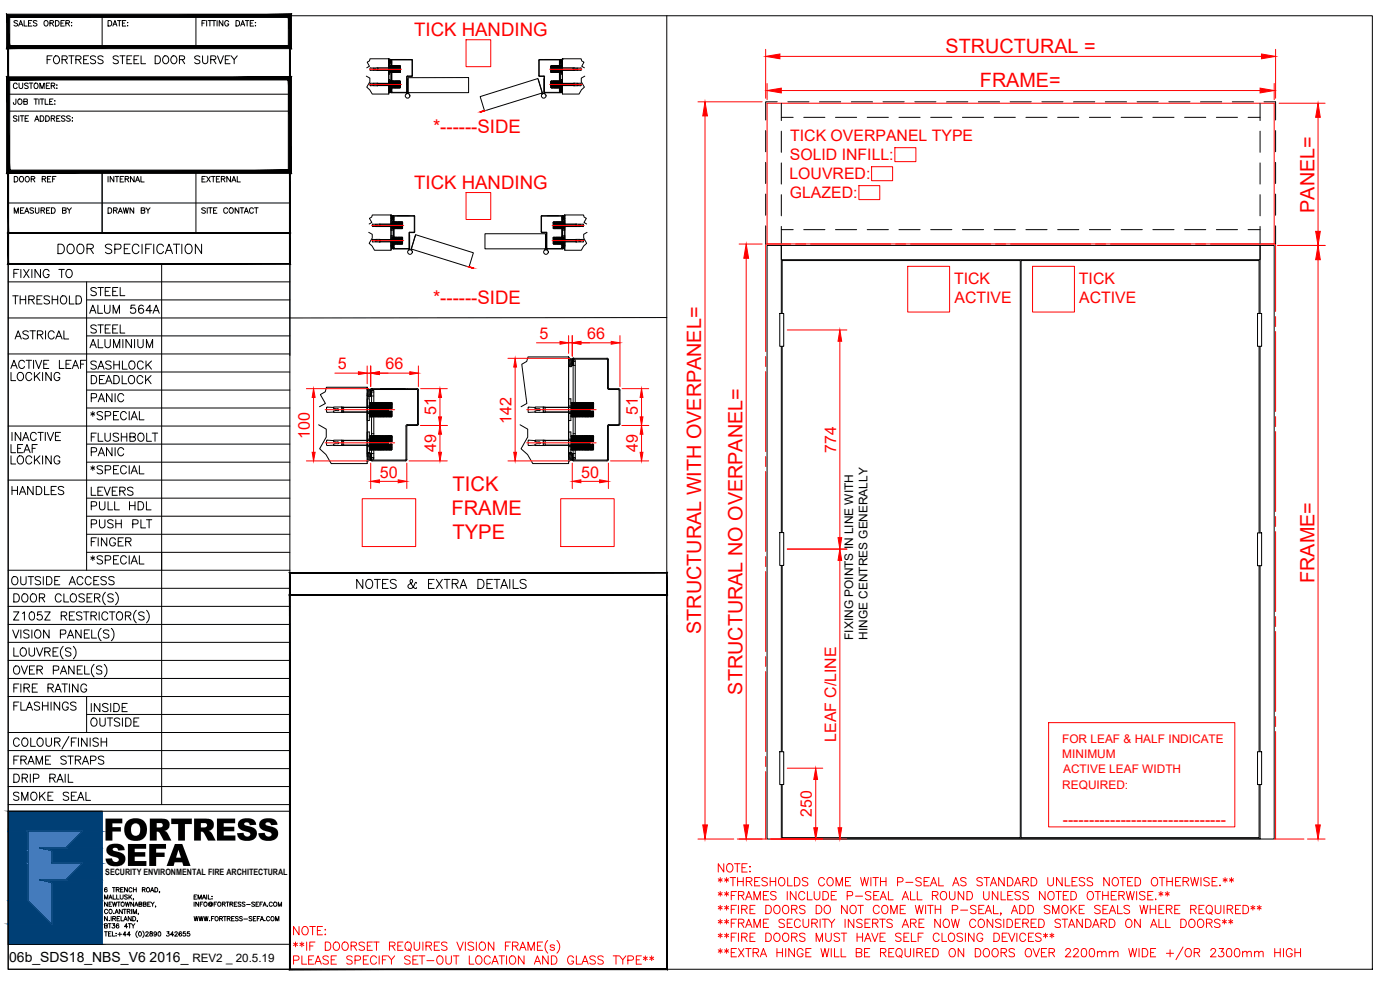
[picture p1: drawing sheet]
<svg xmlns="http://www.w3.org/2000/svg" width="420mm" height="297mm" viewBox="0 0 420 297" stroke-linecap="round" stroke-linejoin="round" font-family="sans-serif">
<defs><g id="words">
<g font-size="9.2">
<text x="31" y="252.2">FORTRESS</text>
<text x="31.4" y="259.8">SEFA</text>
</g>
<g font-size="6.2">
<text x="16.2" y="77.3">DOOR SPECIFICATION</text>
<text x="26.1" y="127.4">*SPECIAL</text>
<text x="105.8" y="177.8">NOTES &amp; EXTRA DETAILS</text>
</g>
<g font-size="6.1" fill="#f00">
<text x="135.8" y="147.2">TICK</text>
<text x="135.5" y="154.5">FRAME</text>
<text x="135.8" y="161.7">TYPE</text>
</g>
<g font-size="5.9" fill="#f00">
<text x="283.8" y="15.8">STRUCTURAL =</text>
<text x="294.1" y="26.1">FRAME=</text>
<text x="394.5" y="63.8" transform="rotate(-90 394.5 63.8)">PANEL=</text>
<text x="394.5" y="174.9" transform="rotate(-90 394.5 174.9)">FRAME=</text>
<text x="210.4" y="190.2" transform="rotate(-90 210.4 190.2)">STRUCTURAL WITH OVERPANEL=</text>
<text x="222.8" y="208.4" transform="rotate(-90 222.8 208.4)">STRUCTURAL NO OVERPANEL=</text>
</g>
<g font-size="5.7">
<text x="13.1" y="20.5">FORTRESS STEEL DOOR SURVEY</text>
<text x="2.8" y="84.7">FIXING TO</text>
<text x="26.1" y="90">STEEL</text>
<text x="2.5" y="92.4">THRESHOLD</text>
<text x="25.8" y="95.2">ALUM 564A</text>
<text x="26.1" y="101.2">STEEL</text>
<text x="3.2" y="103">ASTRICAL</text>
<text x="25.8" y="105.5">ALUMINIUM</text>
<text x="2.1" y="111.8">ACTIVE LEAF</text>
<text x="2.1" y="115.4">LOCKING</text>
<text x="26.1" y="116.4">DEADLOCK</text>
<text x="26.1" y="121.7">PANIC</text>
<text x="2.1" y="137.2">LEAF</text>
<text x="2.5" y="133.3">INACTIVE</text>
<text x="26.1" y="133.7">FLUSHBOLT</text>
<text x="26.1" y="137.9">PANIC</text>
<text x="26.1" y="143.6">*SPECIAL</text>
<text x="2.5" y="149.6">HANDLES</text>
<text x="26.1" y="149.9">LEVERS</text>
<text x="26.1" y="154.2">PULL HDL</text>
<text x="26.1" y="165.1">FINGER</text>
<text x="26.1" y="170.4">*SPECIAL</text>
<text x="2.1" y="176.7">OUTSIDE ACCESS</text>
<text x="2.8" y="208.8">FIRE RATING</text>
<text x="2.8" y="214.5">FLASHINGS</text>
<text x="26.1" y="214.8">INSIDE</text>
<text x="26.1" y="219.1">OUTSIDE</text>
<text x="2.8" y="236">DRIP RAIL</text>
<text x="2.8" y="241.3">SMOKE SEAL</text>
</g>
<g font-size="5.6" fill="#f00">
<text x="124.3" y="11">TICK HANDING</text>
<text x="130" y="39.8">*------SIDE</text>
<text x="124.3" y="56.8">TICK HANDING</text>
<text x="130" y="91.3">*------SIDE</text>
</g>
<g font-size="5.3">
<text x="26.1" y="111.8">SASHLOCK</text>
<text x="26.1" y="159.5">PUSH PLT</text>
<text x="2.8" y="230.4">FRAME STRAPS</text>
</g>
<text font-size="4.9" x="31" y="65.3">DRAWN BY</text>
<g font-size="4.8" fill="#f00">
<text x="237.2" y="42.3">TICK OVERPANEL TYPE</text>
<text x="236.9" y="53.7">LOUVRED:</text>
<text x="237.1" y="48">SOLID INFILL:</text>
<text x="237" y="59.5">GLAZED:</text>
<text x="286.3" y="85.1">TICK</text>
<text x="323.8" y="85.1">TICK</text>
<text x="286.5" y="90.8">ACTIVE</text>
<text x="323.9" y="90.8">ACTIVE</text>
<text x="161.9" y="101.7">5</text>
<text x="176.2" y="101.7">66</text>
<text x="101.4" y="110.8">5</text>
<text x="115.7" y="110.8">66</text>
<text x="130.9" y="124.5" transform="rotate(-90 130.9 124.5)">51</text>
<text x="191.4" y="124.5" transform="rotate(-90 191.4 124.5)">51</text>
<text x="93" y="131.6" transform="rotate(-90 93 131.6)">100</text>
<text x="153.5" y="127.1" transform="rotate(-90 153.5 127.1)">142</text>
<text x="130.9" y="135.6" transform="rotate(-90 130.9 135.6)">49</text>
<text x="191.4" y="135.6" transform="rotate(-90 191.4 135.6)">49</text>
<text x="251" y="135.8" transform="rotate(-90 251 135.8)">774</text>
<text x="114" y="143.3">50</text>
<text x="174.5" y="143.3">50</text>
<text x="251" y="222.5" transform="rotate(-90 251 222.5)">LEAF C/LINE</text>
<text x="243.7" y="245.1" transform="rotate(-90 243.7 245.1)">250</text>
<text x="318.9" y="247.6">-------------------------------</text>
</g>
<g font-size="4.4">
<text x="3.2" y="55.7">DOOR REF</text>
<text x="31" y="55.7">INTERNAL</text>
<text x="59.3" y="55.7">EXTERNAL</text>
</g>
<text font-size="4.2" x="2.8" y="288.6">06b_SDS18_NBS_V6 2016_</text>
<g font-size="3.6">
<text x="256" y="192" transform="rotate(-90 256 192)">FIXING POINTS IN LINE WITH</text>
<text x="260.3" y="191.9" transform="rotate(-90 260.3 191.9)">HINGE CENTRES GENERALLY</text>
</g>
<g font-size="3.6" fill="#f00">
<text x="318.8" y="222.9">FOR LEAF &amp; HALF INDICATE</text>
<text x="318.8" y="227.4">MINIMUM</text>
<text x="319.1" y="232">ACTIVE LEAF WIDTH</text>
<text x="318.8" y="236.6">REQUIRED:</text>
</g>
<text font-size="3.5" x="57.7" y="288.6">REV2 _ 20.5.19</text>
<text font-size="2.6" x="31.6" y="262.6">SECURITY ENVIRONMENTAL FIRE ARCHITECTURAL</text>
</g></defs>
<!-- layer: Doorset -->
<g fill="none" stroke="#000" stroke-width=".3">
<path d="M200.1 4.7v167.2M122.2 23.7v4.4M122.2 24.6v.9M122.5 23.3h18.1v4.5h-18.1zM122.5 23.7l-.1 4.4M122.7 27.8v.4M144.1 29l17.3-5.4 1.3 4.3-17.3 5.4zM161.5 23.9l1.4 4.2M162.5 27.9l.1 .4M163.2 23.7v4.4M163.2 23.7h.1M122.9 70.5v4.5"/>
<path d="M123.7 74.8l-.2 .4M124.6 70.8l-1.3 4.2M124.8 70.4l17.3 5.4-1.3 4.3-17.4-5.4zM145.5 70.1h18.2v4.6h-18.2zM163.5 74.7v.3M163.7 70.5v4.5M164 70.5v4.5M164 71.4v.9M234.5 73.6h143.7v4.3h-143.7zM200.1 95.3l-113.1 .1M234.5 94.1v-20.5h-4.3v178.1h4.3v-16.3M234.7 94.1v-15.9h71.5v173.1h-71.5v-15.9"/>
<path d="M377.9 94.1v-15.9h-71.4v173.1h71.4v-15.9M378.2 94.1v-20.5h4.2v178.1h-4.2v-16.3M234.5 103.9v55.9M234.7 103.9v55.9M377.9 103.9v56M378.2 103.9v56M234.5 169.7v55.8M234.7 169.7v55.8M377.9 169.7v55.8M378.2 169.7v55.8M234.5 251.7h143.7"/>
<circle cx="122.3" cy="28.8" r=".7"/>
<circle cx="163.2" cy="28.8" r=".7"/>
<circle cx="123" cy="75.6" r=".7"/>
<circle cx="163.9" cy="75.6" r=".7"/>
</g>
<!-- layer: Block_Brickwork -->
<g fill="none" stroke="#f00" stroke-width=".3">
<path d="M237.3 73.2h-7.5v32.3M238.8 73.2h3M243.3 73.2h24M268.8 73.2h3M273.3 73.2h24M298.8 73.2h3M303.3 73.2h24M328.8 73.2h3M333.3 73.2h24M358.8 73.2h3M363.3 73.2h19.5v20.3M382.8 99.5v24"/>
<path d="M382.8 95v3M229.8 111.5v24M229.8 107v3M229.8 137v3M382.8 129.5v24M382.8 125v3M229.8 141.5v24M382.8 159.5v24M382.8 155v3M229.8 171.5v24M229.8 167v3M229.8 197v3"/>
<path d="M382.8 189.5v24M382.8 185v3M229.8 201.5v24M382.8 219.5v32.2M382.8 215v3M229.8 227v3M229.8 231.5v20.2M221.3 251.7h8.9M382.4 251.7h8.9"/>
</g>
<!-- layer: Hardware -->
<path d="M234 94.1h1.2v9.8h-1.2zM377.4 94.1h1.2v9.8h-1.2zM234 159.8h1.2v9.9h-1.2zM377.4 159.9h1.2v9.8h-1.2zM234 225.5h1.2v9.9h-1.2zM377.4 225.5h1.2v9.9h-1.2z" fill="none" stroke="#000" stroke-width=".3"/>
<!-- layer: Production Dimensions -->
<g fill="none" stroke="#f00" stroke-width=".3">
<path d="M139.9 11.9h7.4v8.1h-7.4zM229.8 14.8v14.7M234.1 16.9h144.5M382.8 14.8v14.7M145.4 33.2l-1.3 .5 1.3-.4M209.5 30.6h19.2M211.6 34.8v212.7M230.2 25v4.9M230.2 31h152.2v42.2h-152.2zM234.5 27.2h143.7M382.4 25v4.9M383.9 31h13.8"/>
<path d="M395.6 35.2v34.2M139.9 57.8h7.4v8.1h-7.4zM257.8 55.7h6.2v4.2h-6.2zM261.6 50h6.3v4.2h-6.3zM268.6 44.3h6.3v4.2h-6.3zM221.8 73.2h6.9M223.9 77.5v170M272.4 79.9h12.6v13.7h-12.6zM309.9 79.9h12.6v13.7h-12.6zM383.5 73.6h14.2M395.6 77.9v169.6M140.8 80l1.2 .4-1.2-.3"/>
<path d="M236.3 99h17.9M91.9 116.6h18.7M94.1 119.2v16.5M100.5 112h7.1M110.2 109.8v5.3M110.2 112h1.1M111.3 109.8v6.2M113.9 112h9.1M125.6 109.8v6.2M126.2 116.6h8M132 119.2v5.9M152.4 107.5h18.7"/>
<path d="M154.6 110.1v25.6M161 102.9h7.1M170.6 100.7v5.3M170.6 102.9h1.1M171.7 100.7v6.2M174.3 102.9h9.1M186.1 100.7v15.3M186.7 116.6h8M192.5 119.2v5.9M252.1 102.4v58.9M91.9 138.3h18.7M111.3 139v7.6"/>
<path d="M122.1 139v7.6M122.8 138.3h11.4M126.2 127.7h8M132 130.3v5.4M152.4 138.3h18.7M171.7 139v7.6M182.6 139v7.6M183.2 138.3h11.5M186.7 127.7h8M192.5 130.3v5.4M108.7 149.6h16.1v14.4h-16.1zM113.9 144.4h5.6"/>
<path d="M168.3 149.6h16v14.4h-16zM174.3 144.4h5.7M236.3 164.7h17.9M252.1 168.1v80.3M314.7 216.8h55.9v31.3h-55.9zM236.3 230.5h10.6M244.8 233.9v14.5M209.5 251.7h10.7M217.2 259.2v2.4l-1.6-2.4v2.4M218.3 259.5a.95 .95 0 0 1 1-.3 .95 .95 0 0 1 .7 .9v.6a.95 .95 0 0 1-1 1 .95 .95 0 0 1-.9-1zM220.4 259.2h1.7M221.3 259.2v2.4"/>
<path d="M221.8 251.7h6.9M224.2 259.2h-1.5v2.4h1.5M225.1 260v.2zM231.3 251.7h22.9M392.4 251.7h5.3M89.7 278v2.5l-1.6-2.5v2.5M91.1 278.1a1.2 1.2 0 0 1 1.4 .6 1.2 1.2 0 0 1-.3 1.4 .92 .92 0 0 1-1 .4 .92 .92 0 0 1-.6-.9v-.6zM93 278h1.7M93.8 278v2.5M95.2 279.2h1M96.8 278h-1.6v2.5h1.6M97.5 279h.2z"/>
<path d="M215.6 263.7l1.1 .7M215.6 267.8l1.1 .7M215.6 272l1.1 .7M215.6 276.2l1.1 .7M216.2 263.3v1.4M216.2 267.5v1.4M216.2 271.6v1.5M216.2 275.8v1.4M216.2 280v1.4M216.7 263.7l-1.1 .7M216.7 267.8l-1.1 .7M216.7 272l-1.1 .7"/>
<path d="M216.7 276.2l-1.1 .7M217.5 263.7l1.2 .7M217.5 267.8l1.2 .7M217.5 272l1.2 .7M217.5 276.2l1.2 .7M218.1 263.3v1.4M218.1 267.5v1.4M218.1 271.6v1.5M218.1 275.8v1.4M218.1 280v1.4M218.7 263.7l-1.2 .7M218.7 267.8l-1.2 .7"/>
<path d="M218.7 272l-1.2 .7M218.7 276.2l-1.2 .7M219.1 263.3h1.7M219.5 268.7h.9M219.5 272.8h.9M219.5 277h.9M220 263.3v2.5M221 267.5h-1.5v2.5M221 271.6h-1.5v2.5M221 275.8h-1.5v2.5M221 280h-1.5v2.5M221.4 263.3v2.5"/>
<path d="M221.4 264.5h1.7M221.6 268.7l1.5-.2 .2-.3-.1-.5-1.6-.2v2.5M221.6 277l1.5-.1 .2-.4-.1-.5-.5-.2h-1.1v2.5M221.6 271.6v2.5M221.6 280v2.5M222.5 268.7l.8 1.3M222.5 277l.8 1.3M222.6 272.8l1.4-.1 .2-.6-.6-.5h-1v2.5M222.7 260.3h.9M223.1 263.3v2.5M223.4 272.8l.8 1.3M223.8 270l.9-2.5 1 2.5"/>
<path d="M223.8 278.3l.9-2.5 1 2.5M224 264.5l1.4-.1 .3-.6-.6-.5h-1.1v2.5M224.1 269.1h1.2M224.1 277.5h1.2M224.8 264.5l.9 1.3M225 261.5h.2zM225.1 272.8h.9M226.3 270v-2.5l.9 2.5 1-2.5v2.5M226.3 278.3v-2.5l.9 2.5 1-2.5v2.5M226.5 264.5h1M226.6 271.6h-1.5v2.5h1.5M226.6 280h-1.5v2.5h1.5"/>
<path d="M228 263.3h-1.5v2.5h1.5M229.1 268.7h1M229.1 277h1M229.8 271.6h.9a1.35 1.35 0 0 1 .8 1.3 1.35 1.35 0 0 1-.8 1.2h-.9zM229.8 280h.9a1.35 1.35 0 0 1 .8 1.2 1.35 1.35 0 0 1-.8 1.3h-.9zM230.3 263.7a.92 .92 0 0 0-.9-.4 .92 .92 0 0 0-.8 .6l.3 .4 1.2 .4 .2 .8a1.12 1.12 0 0 1-1.7 0M230.7 267.5h-1.6v2.5h1.6M230.7 275.8h-1.6v2.5h1.6M231.1 264.5h1.7M231.1 263.3v2.5M232.5 272a.92 .92 0 0 1 1-.3 .92 .92 0 0 1 .6 .9v.6a.95 .95 0 0 1-.9 1 .95 .95 0 0 1-1-1zM232.8 263.3v2.5"/>
<path d="M232.9 267.8a.94 .94 0 0 0-1.6 .3l.2 .3 1.2 .5 .2 .7a1.04 1.04 0 0 1-1.6 0M234.1 263.4a1.24 1.24 0 0 1 1.5 .9 1.24 1.24 0 0 1-.8 1.5 1.31 1.31 0 0 1-1.2-.9 1.31 1.31 0 0 1 .5-1.5zM235.1 272a.92 .92 0 0 1 1-.3 .92 .92 0 0 1 .6 .9v.6a.95 .95 0 0 1-.9 1 .95 .95 0 0 1-1-1zM235.4 276.2a.92 .92 0 0 0-.9-.4 .92 .92 0 0 0-.7 .6l.2 .4 1.2 .4 .2 .7a1.12 1.12 0 0 1-1.6 0M236.3 267.5v2.5M236.3 277h.9M236.4 263.3v2.5h1.4M237.6 272.8l1.4-.1 .2-.6-.6-.5h-1v2.5M237.8 275.8h-1.5v2.5h1.5M238.4 263.3h.8a1.33 1.33 0 0 1 .9 1.2 1.33 1.33 0 0 1-.9 1.3h-.8zM238.4 272.8l.8 1.3M238.9 267.5v2.5l-1.7-2.5v2.5"/>
<path d="M240.2 276.4a.92 .92 0 0 0-1.1-.6 .92 .92 0 0 0-.7 1v.6a.91 .91 0 0 0 .8 .9 .91 .91 0 0 0 1-.6M241 275.8v1.8a.87 .87 0 0 0 .9 .7 .87 .87 0 0 0 .8-.7v-1.8M241.5 268.1a.94 .94 0 0 0-1-.6 .94 .94 0 0 0-.8 .9v.6a.94 .94 0 0 0 .7 1 .94 .94 0 0 0 1.1-.6M241.6 272a.94 .94 0 0 0-1.7 .2l.5 .5 1.1 .5 .1 .6a1.12 1.12 0 0 1-1.7 0M242.3 267.5v2.5h1.5M242.4 263.7a.92 .92 0 0 0-.8-.4 .92 .92 0 0 0-.8 .6l.2 .4 1.2 .4 .2 .8a1.12 1.12 0 0 1-1.6 0M243.6 277l1.5-.1 .2-.6-.6-.5h-1.1v2.5M244.3 267.5v1.8a.86 .86 0 0 0 .9 .7 .86 .86 0 0 0 .8-.7v-1.8M244.5 277l.8 1.3M244.9 271.6h.9a1.32 1.32 0 0 1 .9 1.3 1.32 1.32 0 0 1-.9 1.2h-.9zM246.1 275.8v2.5M246.7 275.8h1.7"/>
<path d="M247 267.5h.8a1.35 1.35 0 0 1 .9 1.2 1.35 1.35 0 0 1-.9 1.3h-.8zM247.4 263.9a.92 .92 0 0 0-1-.6 .92 .92 0 0 0-.7 1v.6a.91 .91 0 0 0 .7 .9 .91 .91 0 0 0 1-.6M247.6 272l.2-.2a1.24 1.24 0 0 1 1.5 .8 1.24 1.24 0 0 1-.8 1.5 1.29 1.29 0 0 1-1.2-.7 1.29 1.29 0 0 1 .3-1.4zM247.6 275.8v2.5M247.8 280v1.8a.83 .83 0 0 0 .8 .7 .83 .83 0 0 0 .9-.7v-1.8M248.6 263.4a1.24 1.24 0 0 1 1.5 .9 1.24 1.24 0 0 1-.8 1.5 1.31 1.31 0 0 1-1.2-.9 1.31 1.31 0 0 1 .5-1.5zM248.6 275.8l1 1.2v1.3M249.5 268.7h.9M250.5 275.8l-.9 1.2M250.9 265.8v-2.5l.9 2.5 1-2.5v2.5M251 267.5h-1.5v2.5h1.5M252.4 280h1.7"/>
<path d="M253.3 280v2.5M253.6 275.8v2.5M253.7 264.5h1M254.3 268.8h1a.64 .64 0 0 0 .6-.7 .64 .64 0 0 0-.6-.6h-1v2.5M254.3 271.6v2.5l-1.7-2.5v2.5M255.3 263.3h-1.6v2.5h1.6M255.3 272a.92 .92 0 0 1 1.1-.3 .92 .92 0 0 1 .6 .9v.6a.95 .95 0 0 1-1 1 .95 .95 0 0 1-.9-1zM256.2 275.8v2.5l-1.6-2.5v2.5M256.8 268.9h2.1M257.2 280v2.5M257.4 271.6h1.7M258.3 263.3l.6 2.5 .6-2.5 .6 2.5 .5-2.5"/>
<path d="M258.3 271.6v2.5M258.7 276.2a.92 .92 0 0 0-.9-.4 .92 .92 0 0 0-.7 .6l.5 .5 .9 .3 .2 .7a1.12 1.12 0 0 1-1.6 0M258.9 280v2.5M259.6 277h1M261.2 275.8h-1.6v2.5h1.6M261.4 267.8a.94 .94 0 0 0-1.7 .3l.5 .4 1 .4 .2 .7a1.04 1.04 0 0 1-1.7 0M261.4 263.3v2.5M261.6 280l1 2.5 .9-2.5M261.9 277l1.4-.1 .2-.4-.1-.5-.5-.2h-1v2.5M262 263.3h1.7M262.2 268.7h.9M262.7 277l.8 1.3"/>
<path d="M262.8 263.3v2.5M263.8 267.5h-1.6v2.5h1.6M263.9 272.2a.91 .91 0 0 0-1.1-.6 .91 .91 0 0 0-.7 1 1.06 1.06 0 0 0 .3 1.3 1.06 1.06 0 0 0 1.4-.1l.1-.3M264 275.8h1.7M264.1 270l.9-2.5 1 2.5M264.2 264.5h1.7M264.2 263.3v2.5M264.5 269.1h1.2M264.8 272a.92 .92 0 0 1 1.1-.3 .92 .92 0 0 1 .6 .9v.6a.95 .95 0 0 1-1 1 .95 .95 0 0 1-.9-1zM264.8 275.8v2.5M265.7 280h-1.6v2.5h1.6M265.9 263.3v2.5"/>
<path d="M266.6 267.5v2.5h1.5M267.3 274.1v-2.5l1 2.5 .9-2.5v2.5M267.8 276.2a.92 .92 0 0 0-.9-.4 .92 .92 0 0 0-.8 .6l.3 .4 1.1 .4 .3 .7a1.12 1.12 0 0 1-1.7 0M269.4 264.6h1a.66 .66 0 0 0 .6-.6 .66 .66 0 0 0-.6-.7h-1v2.5M270.2 272.8h.9M270.8 270l.9-2.5 1 2.5M270.8 278.3l.9-2.5 1 2.5M271.1 269.1h1.2M271.1 277.5h1.2M271.7 271.6h-1.5v2.5h1.5M271.9 264.7h2.1M272.8 280h-1.5v2.5h1.5"/>
<path d="M273.3 267.5v2.5h1.4M273.3 277l1.4-.1 .3-.6-.6-.5h-1.1v2.5M273.5 280v2.5h1.5M274.1 277l.9 1.3M274.7 271.6l.6 2.5 .6-2.5 .6 2.5 .6-2.5M275.3 267.5v2.5h1.4M275.8 277h.9M276.5 263.7a.92 .92 0 0 0-.9-.4 .92 .92 0 0 0-.8 .6l.3 .4 1.2 .4 .2 .8a1.12 1.12 0 0 1-1.7 0M277.1 280h-1.6v2.5M277.3 275.8h-1.5v2.5h1.5M277.3 264.5h1M277.8 271.6v2.5"/>
<path d="M278.4 271.6h1.7M278.9 263.3h-1.6v2.5h1.6M279.2 265.8l1-2.5 .9 2.5M279.2 271.6v2.5M279.6 265h1.2M279.8 268.7l1.5-.2 .2-.3-.1-.5-1.6-.2v2.5M280.7 268.7l.8 1.3M280.7 272.8h1.6M280.7 271.6v2.5M281.7 263.3v2.5h1.5M282.2 275.8v2.5l-1.7-2.5v2.5M282.3 271.6v2.5"/>
<path d="M282.4 267.8a.92 .92 0 0 1 1.1-.3 .92 .92 0 0 1 .6 .9 1.08 1.08 0 0 1-.2 1.2 1.08 1.08 0 0 1-1.2 .3l-.5-.9zM282.7 280v2.5h1.4M283.5 275.9a1.2 1.2 0 0 1 1.4 .6 1.2 1.2 0 0 1-.2 1.4 .92 .92 0 0 1-1.1 .4 .92 .92 0 0 1-.6-.9v-.6zM284.9 267.5v1.8a.83 .83 0 0 0 .9 .7 .83 .83 0 0 0 .8-.7v-1.8M285.5 275.8l.6 2.5 .6-2.5 .6 2.5 .6-2.5M285.8 273h1.1a.66 .66 0 0 0 .6-.7 .66 .66 0 0 0-.6-.7h-1.1v2.5M285.9 265.8l1-2.5 .9 2.5M286.3 265h1.1M288.3 273.1h2.1M289.2 267.5v2.5l-1.6-2.5v2.5M289.7 280v2.5M289.9 263.7a.92 .92 0 0 0-.9-.4 .92 .92 0 0 0-.7 .6l.2 .4 1.2 .4 .2 .8a1.12 1.12 0 0 1-1.6 0"/>
<path d="M290.2 267.5h.8a1.32 1.32 0 0 1 .9 1.2 1.32 1.32 0 0 1-.9 1.3h-.8zM292.3 280v2.5l-1.6-2.5v2.5M292.8 276.4a.94 .94 0 0 0-1.1-.6 .94 .94 0 0 0-.7 1v.6a.94 .94 0 0 0 .8 .9 .94 .94 0 0 0 1-.6M292.9 272a.94 .94 0 0 0-1.6 .2l.4 .5 1.1 .5 .1 .6a1.12 1.12 0 0 1-1.6 0M293.8 276.2l.2-.3a1.24 1.24 0 0 1 1.5 .9 1.24 1.24 0 0 1-.8 1.5 1.27 1.27 0 0 1-1.2-.8 1.27 1.27 0 0 1 .3-1.3zM293.8 272.8h.9M294.8 263.7a.92 .92 0 0 0-.9-.4 .92 .92 0 0 0-.7 .6l.2 .4 1.2 .4 .2 .8a1.12 1.12 0 0 1-1.6 0M295.2 267.5v1.8a.83 .83 0 0 0 .8 .7 .83 .83 0 0 0 .8-.7v-1.8M295.3 271.6h-1.5v2.5h1.5M295.3 263.3h1.7M295.7 274.1l.9-2.5 1 2.5M296 273.3h1.2"/>
<path d="M296.1 263.3v2.5M297.2 265.8l1-2.5 .9 2.5M297.6 265h1.1M297.9 275.8v2.5l-1.7-2.5v2.5M298.2 271.6v2.5h1.4M298.3 280h.8a1.35 1.35 0 0 1 .9 1.2 1.35 1.35 0 0 1-.9 1.3h-.8zM299.5 267.5v2.5l-1.7-2.5v2.5M300.4 267.5v2.5h1.4M300.4 274h-.2h.2l-.2 .6M300.4 276.2a.95 .95 0 0 0-.9-.5 .95 .95 0 0 0-.8 .7l.3 .4 1.2 .4 .2 .7a1.16 1.16 0 0 1-1.7 0M301.2 275.8v2.5M301.4 263.3v2.5l-1.7-2.5v2.5"/>
<path d="M302.2 275.8a1.37 1.37 0 0 1 1.6 .7 1.37 1.37 0 0 1-.4 1.7l-1.2 .1zM302.3 263.3h.8a1.33 1.33 0 0 1 .9 1.2 1.33 1.33 0 0 1-.9 1.3h-.8zM302.3 280h-1.5v2.5h1.5M302.4 268.7h1M302.7 280l1 2.5 .9-2.5M303.5 274.1l1-2.5 .9 2.5M303.9 273.3h1.2M304 267.5h-1.6v2.5h1.6M304.5 265.8l.9-2.5 1 2.5M304.7 277h.9M304.8 265h1.2M305.2 280v2.5"/>
<path d="M306 271.6a1.37 1.37 0 0 1 1.5 .6 1.37 1.37 0 0 1 0 1.6l-.7 .3h-.8zM306.2 267.8a.94 .94 0 0 0-1.6 .3l.5 .4 .9 .4 .2 .7a1.04 1.04 0 0 1-1.6 0M306.2 275.8h-1.5v2.5h1.5M307 264.5l1.4-.1 .3-.6-.6-.5h-1.1v2.5M307 277l1.4-.1 .3-.6-.6-.5h-1.1v2.5M307.8 264.5l.9 1.3M307.8 277l.9 1.3M308.5 271.6h.9a1.35 1.35 0 0 1 .8 1.3 1.35 1.35 0 0 1-.8 1.2h-.9zM308.7 267.8a.97 .97 0 0 0-1.7 .3l.2 .3 1.2 .5 .3 .7a1.08 1.08 0 0 1-1.7 0M309.5 263.3h.8a1.33 1.33 0 0 1 .9 1.2 1.33 1.33 0 0 1-.9 1.3h-.8zM309.5 277h.9M310.2 280h-1.5v2.5h1.5"/>
<path d="M311 275.8h-1.5v2.5h1.5M311.7 275.8a1.37 1.37 0 0 1 1.6 .7 1.37 1.37 0 0 1-.4 1.7l-1.2 .1zM313.6 267.5v2.5l-1.6-2.5v2.5M313.8 280v1.4M314.5 263.3v1.8a.86 .86 0 0 0 .8 .7 .86 .86 0 0 0 .8-.7v-1.8M314.7 267.8a.92 .92 0 0 1 1.1-.3 .92 .92 0 0 1 .6 .9 1.08 1.08 0 0 1-.3 1.2 1.08 1.08 0 0 1-1.1 .3l-.5-.9zM315.1 272a.97 .97 0 0 0-1.7 .2l.5 .5 1.1 .5 .1 .6a1.18 1.18 0 0 1-1.7 0M315.7 280v1.4M315.9 274.1v-2.5l1 2.5 .9-2.5v2.5M316.9 267.5h1.6M317.7 267.5v2.5M318.3 276.2a.92 .92 0 0 0-.9-.4 .92 .92 0 0 0-.8 .6l.5 .5 1 .3 .2 .7a1.12 1.12 0 0 1-1.7 0"/>
<path d="M318.8 263.3v2.5l-1.7-2.5v2.5M318.8 275.8h1.6M318.9 272a.92 .92 0 0 1 1-.3 .92 .92 0 0 1 .6 .9v.6a.95 .95 0 0 1-.9 1 .95 .95 0 0 1-1-1zM319.1 268.7h1M319.6 275.8v2.5M319.7 263.3v2.5h1.4M320.7 267.5h-1.6v2.5h1.6M320.7 278.3l.9-2.5 1 2.5M321 277.5h1.2M321.4 267.5h.8a1.32 1.32 0 0 1 .9 1.2 1.32 1.32 0 0 1-.9 1.3h-.8zM321.4 271.6v2.5M321.7 264.5h1"/>
<path d="M322 272.7l1 1.4M323 271.6l-1.6 1.7M323.3 263.3h-1.6v2.5h1.6M323.9 272.8h.9M324.8 275.8v2.5l-1.6-2.5v2.5M325.4 271.6h-1.5v2.5h1.5M325.5 263.7a.92 .92 0 0 0-.8-.4 .92 .92 0 0 0-.8 .6l.2 .4 1.2 .4 .2 .8a1.12 1.12 0 0 1-1.6 0M325.8 275.8h.8a1.33 1.33 0 0 1 .9 1.2 1.33 1.33 0 0 1-.9 1.3h-.8zM326.5 267.8a.95 .95 0 0 1 1-.3 .95 .95 0 0 1 .7 .9v.6a.95 .95 0 0 1-1 1 .95 .95 0 0 1-.9-1zM327.9 263.7a.92 .92 0 0 0-.9-.4 .92 .92 0 0 0-.7 .6l.2 .4 1.2 .4 .2 .8a1.12 1.12 0 0 1-1.6 0M327.9 278.3l1-2.5 .9 2.5M328.3 277.5h1.2"/>
<path d="M328.6 267.5h1.7M329.5 267.5v2.5M330.2 272a.97 .97 0 0 0-1.7 .2l.3 .4 1.3 .6 .1 .6a1.16 1.16 0 0 1-1.7 0M330.4 277l1.5-.1 .2-.6-.6-.5h-1.1v2.5M330.9 268.7h1.7M330.9 267.5v2.5M331 272.8h1M331.3 277l.8 1.3M332.6 271.6h-1.6v2.5h1.6M332.6 267.5v2.5M332.9 263.3v2.5l-1.6-2.5v2.5M332.9 274.1l1-2.5 .9 2.5"/>
<path d="M332.9 275.8h.9a1.33 1.33 0 0 1 .8 1.2 1.33 1.33 0 0 1-.8 1.3h-.9zM333.3 273.3h1.2M333.5 268.7h1M334.2 263.4a1.24 1.24 0 0 1 1.5 .9 1.24 1.24 0 0 1-.8 1.5 1.31 1.31 0 0 1-1.2-.9 1.31 1.31 0 0 1 .5-1.5zM335.1 267.5h-1.6v2.5h1.6M335.4 271.6v2.5h1.4M335.8 268.7l1.4-.2 .2-.3-.2-.6-1.4-.1v2.5M336.1 263.3h1.7M336.6 268.7l.8 1.3M337 263.3v2.5M338 267.5l.6 2.5 .6-2.5 .6 2.5 .6-2.5M338 276.2l.3-.3a1.24 1.24 0 0 1 1.5 .9 1.24 1.24 0 0 1-.8 1.5 1.27 1.27 0 0 1-1.2-.8 1.27 1.27 0 0 1 .2-1.3z"/>
<path d="M338.4 264.5h.9M339 272a.97 .97 0 0 0-1.7 .2l.3 .4 1.3 .6 .1 .6a1.16 1.16 0 0 1-1.7 0M339.9 263.3h-1.5v2.5h1.5M340.7 263.3h.8a1.35 1.35 0 0 1 .8 1.2 1.35 1.35 0 0 1-.8 1.3h-.8zM341.1 267.5v2.5M342.1 271.6l.6 2.5 .6-2.5 .6 2.5 .6-2.5M342.2 275.8v2.5l-1.7-2.5v2.5M343.6 267.8a.94 .94 0 0 0-1.6 .3l.4 .4 1 .4 .2 .7a1.04 1.04 0 0 1-1.6 0M344.5 268.7h.9M345.2 272.8h1.6M345.2 271.6v2.5M345.3 278.3l.9-2.5 1 2.5"/>
<path d="M345.7 277.5h1.1M345.8 263.7l.2-.3a1.24 1.24 0 0 1 1.5 .9 1.24 1.24 0 0 1-.7 1.5 1.27 1.27 0 0 1-1.2-.7 1.27 1.27 0 0 1 .2-1.4zM346 267.5h-1.5v2.5h1.5M346.8 269.7v.3zM346.8 271.6v2.5M347.8 275.8v2.5h1.4M347.8 267.8l1.2 .7M347.8 272.8h.9M347.9 263.3h1.7M348.4 267.5v1.4M348.7 263.3v2.5M349 267.8l-1.2 .7"/>
<path d="M349.3 271.6h-1.5v2.5h1.5M349.7 267.8l1.2 .7M349.8 275.8v2.5h1.4M350.1 272.8l1.4-.1 .2-.6-.5-.5h-1.1v2.5M350.2 264.5h1.6M350.2 263.3v2.5M350.3 267.5v1.4M350.9 267.8l-1.2 .7M350.9 272.8l.8 1.3M351.8 263.3v2.5M352.6 272.8h.9M352.8 264.5h.9"/>
<path d="M354.1 271.6h-1.5v2.5h1.5M354.4 263.3h-1.6v2.5h1.6M354.4 275.8h.8a1.33 1.33 0 0 1 .9 1.2 1.33 1.33 0 0 1-.9 1.3h-.8zM355 264.5l1.5-.1 .2-.6-.5-.5h-1.2v2.5M355.9 264.5l.8 1.3M357 276.2a.93 .93 0 0 1 1-.4 .93 .93 0 0 1 .6 1v.6a.95 .95 0 0 1-.9 .9 .95 .95 0 0 1-1-.9zM357.3 263.3l.6 2.5 .6-2.5 .6 2.5 .6-2.5M357.3 272.8l1.5-.1 .2-.6-.6-.5h-1.1v2.5M358.1 272.8l.9 1.3M359.6 276.2l.2-.3a1.24 1.24 0 0 1 1.5 .9 1.24 1.24 0 0 1-.7 1.5 1.27 1.27 0 0 1-1.2-.8 1.27 1.27 0 0 1 .2-1.3zM359.8 272.8h1M360.4 263.3v2.5"/>
<path d="M361.4 271.6h-1.6v2.5h1.6M362.1 277l1.4-.1 .3-.6-.6-.5h-1.1v2.5M362.2 272l.3-.2a1.24 1.24 0 0 1 1.5 .8 1.24 1.24 0 0 1-.8 1.5 1.29 1.29 0 0 1-1.2-.7 1.29 1.29 0 0 1 .2-1.4zM362.9 263.7a.92 .92 0 0 0-.9-.4 .92 .92 0 0 0-.7 .6l.2 .4 1.2 .4 .2 .8a1.12 1.12 0 0 1-1.6 0M362.9 277l.9 1.3M363.1 273.7l.7 .7M363.8 264.5h.9M364.7 271.6v1.8a.86 .86 0 0 0 .8 .7 .86 .86 0 0 0 .9-.7v-1.8M365.3 263.3h-1.5v2.5h1.5M366 265.7h.3zM366.1 276.2a.92 .92 0 0 0-.9-.4 .92 .92 0 0 0-.7 .6l.2 .4 1.2 .4 .2 .7a1.12 1.12 0 0 1-1.6 0M366.9 276.2l1.1 .7"/>
<path d="M367.1 263.7l1.2 .7M367.3 271.6v2.5M367.5 275.8v1.4M367.7 263.3v1.4M368 276.2l-1.1 .7M368.3 272.8l1.4-.1 .3-.6-.6-.5h-1.1v2.5M368.3 263.7l-1.2 .7M368.8 276.2l1.2 .7M369 263.7l1.2 .7M369.1 272.8l.9 1.3M369.4 275.8v1.4M369.6 263.3v1.4"/>
<path d="M370 276.2l-1.2 .7M370.2 263.7l-1.2 .7M370.8 272.8h.9M372.3 271.6h-1.5v2.5h1.5M373 271.6h.9a1.35 1.35 0 0 1 .8 1.3 1.35 1.35 0 0 1-.8 1.2h-.9zM375.4 272l1.2 .7M376 271.6v1.5M376.6 272l-1.2 .7M377.3 272l1.2 .7M377.9 271.6v1.5M378.5 272l-1.2 .7M88.1 288.1h1.1l.5-.5a.68 .68 0 0 0-.5-.8h-1.1v2.5"/>
<path d="M88.1 283l1.2 .7M88.7 282.6v1.5M89.3 283l-1.2 .7M90 283l1.2 .7M90.6 286.8v2.5h1.4M90.6 282.6v1.5M91.2 283l-1.2 .7M92 282.6v2.5M92.6 288h1M93 283.8h.9M94.1 286.8h-1.5v2.5h1.5M94.5 282.6h-1.5v2.5"/>
<path d="M94.5 289.3l1-2.5 .9 2.5M94.9 288.5h1.2M97.5 280.4h.2zM97.6 282.6h.9a1.35 1.35 0 0 1 .8 1.3 1.35 1.35 0 0 1-.8 1.2h-.9zM98.6 287.2a.92 .92 0 0 0-.9-.4 .92 .92 0 0 0-.8 .6l.5 .5 .9 .3 .3 .8a1.12 1.12 0 0 1-1.7 0M99.4 288h1M100.5 282.8a.95 .95 0 0 1 1.4 .8v.6a.95 .95 0 0 1-1 1 .95 .95 0 0 1-.9-1v-.6zM101 286.8h-1.6v2.5h1.6M103.1 282.8a.95 .95 0 0 1 1.4 .8v.6a.95 .95 0 0 1-.9 1 .95 .95 0 0 1-1-1v-.6zM105.4 283.8l1.4-.1 .2-.6-.6-.5h-1v2.5M105.7 287.2a.92 .92 0 0 0-.9-.4 .92 .92 0 0 0-.7 .6l.2 .4 1.2 .4 .2 .8a1.12 1.12 0 0 1-1.6 0M106.2 283.8l.8 1.3"/>
<path d="M106.6 288.1h1a.66 .66 0 0 0 .6-.6 .66 .66 0 0 0-.6-.7h-1v2.5M109.1 288h.9M109.4 283a.94 .94 0 0 0-1.7 .2l.2 .4 1.3 .5 .2 .7a1.12 1.12 0 0 1-1.7 0M110.2 283.8h1M110.6 286.8h-1.5v2.5h1.5M111.8 282.6h-1.6v2.5h1.6M112.1 282.6h1.7M113 287.4a.94 .94 0 0 0-1.1-.6 .94 .94 0 0 0-.7 1v.6a.94 .94 0 0 0 .7 .9 .94 .94 0 0 0 1.1-.6M113 282.6v2.5M113.8 286.8v2.5M114.8 288h.9M116.3 286.8h-1.5v2.5"/>
<path d="M116.5 286.8l1 1.2v1.3M116.9 283.8l1.4-.1 .3-.6-.6-.5h-1.1v2.5M117.7 283.8l.9 1.3M118.4 286.8l-.9 1.2M119.4 283.8h1M120.9 282.6h-1.5v2.5h1.5M121.8 283a.92 .92 0 0 1 1-.3 .92 .92 0 0 1 .6 .9v.6a.95 .95 0 0 1-.9 1 .95 .95 0 0 1-1-1zM122.6 284.7l.7 .7M123.1 287.2a.95 .95 0 0 0-.9-.4 .95 .95 0 0 0-.8 .6l.3 .4 1.2 .4 .2 .8a1.16 1.16 0 0 1-1.7 0M123.9 288h1M124.3 282.6v1.8a.83 .83 0 0 0 .8 .7 .83 .83 0 0 0 .8-.7v-1.8M125.5 286.8h-1.6v2.5h1.6"/>
<path d="M125.8 286.8h1.7M126.7 286.8v2.5M126.9 282.6v2.5M127.8 283.8l1.5-.1 .2-.3-.1-.5-.5-.3h-1.1v2.5M128.1 288.2h2.1M128.7 283.8l.8 1.3M130.3 283.8h1M131.5 286.9a1.2 1.2 0 0 1 1.4 .6 1.2 1.2 0 0 1-.2 1.5 .92 .92 0 0 1-1 .3 .92 .92 0 0 1-.6-.9v-.6zM131.9 282.6h-1.6v2.5h1.6M133.8 286.8v1.8a.84 .84 0 0 0 .8 .7 .84 .84 0 0 0 .9-.7v-1.8M134.2 283a.94 .94 0 0 0-1.7 .2l.2 .4 1.2 .5 .3 .7a1.12 1.12 0 0 1-1.7 0M136.1 286.8h1.7"/>
<path d="M136.9 286.8v2.5M137.1 282.6l1 2.5 .9-2.5M139.7 282.6v2.5M140.8 286.8v2.5h1.4M142.2 283a.97 .97 0 0 0-1.7 .2l.4 .5 1 .4 .3 .7a1.18 1.18 0 0 1-1.7 0M143 287.2l.2-.3a1.24 1.24 0 0 1 1.5 .9 1.24 1.24 0 0 1-.8 1.5 1.27 1.27 0 0 1-1.1-.7 1.27 1.27 0 0 1 .2-1.4zM143 282.6v2.5M144.1 283a.92 .92 0 0 1 1-.3 .92 .92 0 0 1 .6 .9v.6a.95 .95 0 0 1-.9 1 .95 .95 0 0 1-1-1zM147.2 287.4a.94 .94 0 0 0-1.1-.6 .94 .94 0 0 0-.8 1v.6a.94 .94 0 0 0 .8 .9 .94 .94 0 0 0 1.1-.6M147.6 289.3l.9-2.5 1 2.5M148 288.5h1.1M148.2 282.6v2.5l-1.6-2.5v2.5"/>
<path d="M149.8 286.8h1.6M150.6 286.8v2.5M151.7 283.8h.9M152 286.8v2.5M153.1 287.2a.93 .93 0 0 1 1.1-.4 .93 .93 0 0 1 .6 1v.6a.95 .95 0 0 1-1 .9 .95 .95 0 0 1-.9-.9zM153.2 282.6h-1.5v2.5M153.8 283.8l1.4-.1 .3-.6-.6-.5h-1.1v2.5M154.6 283.8l.9 1.3M156 285.1l.9-2.5 1 2.5M156.3 284.3h1.2M157.3 286.8v2.5l-1.7-2.5v2.5M158.5 285.1v-2.5l.9 2.5 1-2.5v2.5"/>
<path d="M160.4 289.3l.9-2.5 1 2.5M160.7 288.5h1.2M161.3 283.8h1M162.9 282.6h-1.6v2.5h1.6M164.4 282.2a2.63 2.63 0 0 0 0 3.8M164.5 286.8v2.5l-1.6-2.5v2.5M165.5 286.8h.8a1.33 1.33 0 0 1 .9 1.2 1.33 1.33 0 0 1-.9 1.3h-.8zM166.4 283.8a.78 .78 0 0 0-1.3 0l.4 .4 .8 .2 .1 .4a.78 .78 0 0 1-1.3 0M167.1 282.2a2.54 2.54 0 0 1 0 3.8M172.1 287.4a.92 .92 0 0 0-1-.6 .92 .92 0 0 0-.8 1v.6a.89 .89 0 0 0 .9 .9 .89 .89 0 0 0 .9-.9h-.6M173 286.8v2.5h1.4M174.6 289.3l1-2.5 .9 2.5"/>
<path d="M175 288.5h1.2M178.7 287.2a.96 .96 0 0 0-1.7 .2l.2 .4 1.2 .4 .3 .8a1.16 1.16 0 0 1-1.7 0M181.1 287.2a.92 .92 0 0 0-.9-.4 .92 .92 0 0 0-.8 .6l.2 .4 1.2 .4 .3 .8a1.12 1.12 0 0 1-1.7 0M184 286.8h1.7M184.9 286.8v2.5M185.9 286.8l1 1.2v1.3M187.8 286.8l-.9 1.2M188.4 288.1h1.1a.66 .66 0 0 0 .6-.6 .66 .66 0 0 0-.6-.7h-1.1v2.5M191 288h.9M192.5 286.8h-1.5v2.5h1.5M193.1 287.2l1.2 .7M193.7 286.8v1.4"/>
<path d="M194.3 287.2l-1.2 .7M195 287.2l1.2 .7M195.6 286.8v1.4M196.2 287.2l-1.2 .7M215.6 280.3l1.1 .7M215.6 285l1.1 .7M216.2 284.6v1.4M216.7 280.3l-1.1 .7M216.7 285l-1.1 .7M217.5 280.3l1.2 .7M217.5 285l1.2 .7M218.1 284.6v1.4"/>
<path d="M218.7 280.3l-1.2 .7M218.7 285l-1.2 .7M219.5 281.2h.9M219.5 285.8h.9M221 284.6h-1.5v2.5h1.5M221.6 284.6l1.7 2.5M222.6 281.2l1.4-.2 .2-.3-.1-.5-1.5-.2v2.5M223.3 284.6l-1.7 2.5M223.4 281.2l.8 1.3M223.8 284.6h1.6M224.6 284.6v2.5M225.1 281.2h.9"/>
<path d="M226 285.8l1.5-.1 .2-.4-.1-.5-.5-.2h-1.1v2.5M226.9 285.8l.8 1.3M228.2 287.1l.9-2.5 1 2.5M228.5 286.3h1.2M232.5 280.3a.92 .92 0 0 1 1-.3 .92 .92 0 0 1 .6 .9v.6a.95 .95 0 0 1-.9 1 .95 .95 0 0 1-1-1zM233.2 285.8h1.6M233.2 284.6v2.5M234.8 284.6v2.5M235.1 280.3a.92 .92 0 0 1 1-.3 .92 .92 0 0 1 .6 .9v.6a.95 .95 0 0 1-.9 1 .95 .95 0 0 1-1-1zM235.8 284.6v2.5M237.6 281.2l1.4-.2 .2-.3-.1-.5-1.5-.2v2.5M238.4 284.6v2.5l-1.7-2.5v2.5"/>
<path d="M238.4 281.2l.8 1.3M241 285.2a.92 .92 0 0 0-1.1-.6 .92 .92 0 0 0-.7 1v.6a.89 .89 0 0 0 .9 .9 .89 .89 0 0 0 .9-.9h-.6M241.6 280.3a.94 .94 0 0 0-1.7 .3l.5 .4 1 .4a.59 .59 0 0 1 0 .9 1.11 1.11 0 0 1-1.5-.2M241.9 285.8h.9M243.4 284.6h-1.5v2.5h1.5M244.9 282.5v-2.5l1 2.5 .9-2.5v2.5M246.4 284.6l.6 2.5 .6-2.5 .6 2.5 .6-2.5M249.5 284.6v2.5M250.4 284.6v2.5h1.4M252 280.3a.94 .94 0 0 0-1.7 .3l.2 .3 1.3 .6 .2 .6a1.04 1.04 0 0 1-1.7 0M252.4 284.6v2.5h1.5M257 285.8l1.4-.1 .3-.4-.2-.5-.4-.2h-1.1v2.5h1.1a.64 .64 0 0 0 .6-.6 .64 .64 0 0 0-.6-.7"/>
<path d="M257.2 281.2h1.7M259.5 282.5l.9-2.5 1 2.5M259.5 285.8h.9M259.8 281.6h1.2M261 284.6h-1.5v2.5h1.5M264.1 281.2h.9M264.2 285.8l1.5-.1 .2-.4-.2-.6-1.5-.1v2.5M265 285.8l.9 1.3M266.7 285.8h1M268.3 284.6h-1.6v2.5h1.6M269.1 285l.3-.3a1.24 1.24 0 0 1 1.5 .9 1.24 1.24 0 0 1-.8 1.5 1.27 1.27 0 0 1-1.2-.7 1.27 1.27 0 0 1 .2-1.4zM270 286.6l.7 .7"/>
<path d="M270.4 280.3a.94 .94 0 0 0-1.6 .3l.2 .3 1.3 .6 .1 .6a1.04 1.04 0 0 1-1.6 0M271.3 281.2h.9M271.6 284.6v1.8a.84 .84 0 0 0 .8 .7 .84 .84 0 0 0 .9-.7v-1.8M274.2 284.6v2.5M275.2 285.8l1.4-.1 .3-.4-.2-.5-.4-.2h-1.1v2.5M275.5 281.2h1M276 285.8l.9 1.3M277.7 285.8h.9M279.2 284.6h-1.5v2.5h1.5M280 284.6h.8a1.35 1.35 0 0 1 .8 1.2 1.35 1.35 0 0 1-.8 1.3h-.8zM281.9 280.6a.91 .91 0 0 0-1.1-.6 .91 .91 0 0 0-.7 .9v.6a.92 .92 0 0 0 .7 1 .92 .92 0 0 0 1.1-.6M284.8 280.3a1.14 1.14 0 0 1 1.6 .2 1.14 1.14 0 0 1-.1 1.6l-.3 .2a1.2 1.2 0 0 1-1.4-.5 1.2 1.2 0 0 1 .2-1.5z"/>
<path d="M285.3 284.7a1.21 1.21 0 0 1 1.4 .5 1.21 1.21 0 0 1-.2 1.6 .95 .95 0 0 1-1 .3 .95 .95 0 0 1-.7-.9v-.6zM288.9 280.3a.98 .98 0 0 0-1.7 .3l.2 .3 1.4 .6 .1 .6a1.08 1.08 0 0 1-1.7 0M289.2 284.6v2.5l-1.6-2.5v2.5M292.7 284.6h.8a1.35 1.35 0 0 1 .9 1.2 1.35 1.35 0 0 1-.9 1.3h-.8zM294.9 280.6a.91 .91 0 0 0-1-.6 .91 .91 0 0 0-.7 .9v.6a.89 .89 0 0 0 .8 1 .89 .89 0 0 0 .9-1h-.6M295.5 284.7a1.2 1.2 0 0 1 1.4 .6 1.2 1.2 0 0 1-.2 1.5 .92 .92 0 0 1-1 .3 .92 .92 0 0 1-.6-.9v-.6zM298.2 284.7a1.2 1.2 0 0 1 1.4 .6 1.2 1.2 0 0 1-.3 1.5 .92 .92 0 0 1-1 .3 .92 .92 0 0 1-.6-.9v-.6zM300.4 285.8l1.4-.1 .3-.4-.1-.5-.5-.2h-1.1v2.5M300.8 281.2h1M301.2 285.8l.9 1.3M304.5 285a.92 .92 0 0 0-.9-.4 .92 .92 0 0 0-.8 .6l.2 .4 1.2 .4 .3 .8a1.12 1.12 0 0 1-1.7 0M307.8 280.6a.91 .91 0 0 0-1-.6 .91 .91 0 0 0-.8 .9v.6a.92 .92 0 0 0 .7 1 .92 .92 0 0 0 1.1-.6"/>
<path d="M308.1 284.7a1.21 1.21 0 0 1 1.5 .5 1.21 1.21 0 0 1-.2 1.6 .95 .95 0 0 1-1.1 .3 .95 .95 0 0 1-.6-.9v-.6zM308.7 281.2h.9M310 284.6l1 2.5 1-2.5M312.5 280.3a.97 .97 0 0 0-1.7 .3l.2 .3 1.3 .6 .2 .6a1.08 1.08 0 0 1-1.7 0M312.5 285.8h1M313.2 280.3l1.2 .7M314.1 284.6h-1.6v2.5h1.6M314.4 280.3l-1.2 .7M314.8 285.8l1.5-.1 .2-.4-.2-.6-1.5-.1v2.5M315.1 280.3l1.2 .7M315.7 285.8l.8 1.3M316.3 280.3l-1.2 .7"/>
<path d="M319.8 285.2l.3-.5 .7-.1 .3 .2 .2 .5-1.6 1.8h1.7M322.2 285.2l.3-.5 .7-.1 .4 .7-1.5 1.8h1.7M324.8 284.7a.78 .78 0 0 1 1.2 .4 1.24 1.24 0 0 1-.8 2 1.05 1.05 0 0 1-.7-1.4zM327.2 284.7a.78 .78 0 0 1 1.2 .4 1.24 1.24 0 0 1-.8 2 1.32 1.32 0 0 1-.6-2zM329.4 285.9l.5-.5 .6 .2 .2 1.5M329.4 285.4v1.7M330.7 285.9l.6-.5 .6 .2 .1 1.5M332.9 285.9l.6-.5 .6 .2 .1 1.5M332.9 285.4v1.7M334.2 285.9l.6-.5 .6 .2 .1 1.5M338.8 284.6l.5 2.5 .6-2.5 .6 2.5 .6-2.5M341.8 284.6v2.5"/>
<path d="M342.8 284.6h.8a1.33 1.33 0 0 1 .9 1.2 1.33 1.33 0 0 1-.9 1.3h-.8zM345.3 285.8h.9M346.8 284.6h-1.5v2.5h1.5M350.1 286h2.1M351.2 285v2.1M355 284.1l-2.1 3.8M355.9 285l.3-.3a1.24 1.24 0 0 1 1.4 .9 1.24 1.24 0 0 1-.7 1.5 1.27 1.27 0 0 1-1.2-.7 1.27 1.27 0 0 1 .2-1.4zM358.4 285.8l1.4-.1 .2-.4v-.5l-.5-.2h-1.1v2.5M359.2 285.8l.8 1.3M363.4 285.2l.2-.5 .8-.1 .4 .7-1.5 1.8h1.7M365.9 284.6h1.3l-.7 1a.79 .79 0 0 1 .8 .9 .79 .79 0 0 1-1 .6l-.4-.1-.2-.4M368.4 284.7a.78 .78 0 0 1 1.2 .4 1.24 1.24 0 0 1-.8 2 1.32 1.32 0 0 1-.6-2z"/>
<path d="M370.8 284.7a.78 .78 0 0 1 1.2 .4 1.18 1.18 0 0 1 .1 1.4 1.18 1.18 0 0 1-1.3 .5 1.88 1.88 0 0 1 0-2.3zM372.9 285.9l.6-.5 .6 .2 .1 1.5M372.9 285.4v1.7M374.2 285.9l.6-.5 .6 .2 .1 1.5M376.5 285.9l.6-.5 .6 .2 .1 1.5M376.5 285.4v1.7M377.8 285.9l.6-.5 .6 .2 .1 1.5M382.6 285.8h1.6M382.6 284.6v2.5M384.2 284.6v2.5M385.2 284.6v2.5M387.8 285.2a.92 .92 0 0 0-1-.6 .92 .92 0 0 0-.8 1v.6a.89 .89 0 0 0 .9 .9 .89 .89 0 0 0 .9-.9h-.6"/>
<path d="M388.6 285.8h1.7M388.6 284.6v2.5M390.3 284.6v2.5"/>
</g>
<g fill="#f00" stroke="#f00" stroke-width=".3">
<path d="M378.6 16.2l4.2 .7-4.2 .7z"/>
<path d="M229.8 16.9l4.3-.7v1.4z"/>
<path d="M211.6 30.6l.7 4.2h-1.4z"/>
<path d="M210.9 247.5h1.4l-.7 4.2z"/>
<path d="M395.6 73.6l.6 4.3h-1.4z"/>
<path d="M394.8 247.5h1.4l-.6 4.2z"/>
<path d="M230.2 27.2l4.3-.8v1.5z"/>
<path d="M378.2 26.4l4.2 .8-4.2 .7z"/>
<path d="M223.9 73.2l.8 4.3h-1.5z"/>
<path d="M223.2 247.5h1.5l-.8 4.2z"/>
<path d="M394.8 69.4h1.4l-.6 4.2z"/>
<path d="M395.6 31l.6 4.2h-1.4z"/>
<path d="M244.8 230.5l.6 3.4h-1.2z"/>
<path d="M244.2 248.4h1.2l-.6 3.3z"/>
<path d="M252.1 164.7l.5 3.4h-1.1z"/>
<path d="M251.5 248.4h1.1l-.5 3.3z"/>
<path d="M251.5 161.3h1.1l-.5 3.4z"/>
<path d="M252.1 99l.5 3.4h-1.1z"/>
<path d="M111.3 112l2.6-.5v.9z"/>
<path d="M107.6 111.5l2.6 .5-2.6 .4z"/>
<path d="M123 111.5l2.6 .5-2.6 .4z"/>
<path d="M132 116.6l.5 2.6h-.9z"/>
<path d="M131.6 125.1h.9l-.5 2.6z"/>
<path d="M132 127.7l.5 2.6h-.9z"/>
<path d="M131.6 135.7h.9l-.5 2.6z"/>
<path d="M119.5 144l2.6 .4-2.6 .5z"/>
<path d="M111.3 144.4l2.6-.4v.9z"/>
<path d="M171.7 102.9l2.6-.5v.9z"/>
<path d="M168.1 102.4l2.5 .5-2.5 .4z"/>
<path d="M183.4 102.4l2.7 .5-2.7 .4z"/>
<path d="M192.5 116.6l.5 2.6h-.9z"/>
<path d="M192.1 125.1h.9l-.5 2.6z"/>
<path d="M192.5 127.7l.5 2.6h-.9z"/>
<path d="M192.1 135.7h.9l-.5 2.6z"/>
<path d="M180 144l2.6 .4-2.6 .5z"/>
<path d="M171.7 144.4l2.6-.4v.9z"/>
<path d="M94.1 116.6l.5 2.6h-.9z"/>
<path d="M93.7 135.7h.9l-.5 2.6z"/>
<path d="M154.6 107.5l.4 2.6h-.8z"/>
<path d="M154.2 135.7h.8l-.4 2.6z"/>
<path d="M145.1 33.3l.3-.1z"/>
<path d="M144.5 33.6l.9-.3z"/>
<path d="M140.8 80l.3 .1z"/>
<path d="M140.8 80.1l1.2 .3z"/>
<path d="M144.1 33.6l1-.3zM144.1 33.6h.4z"/>
<path d="M140.8 80.1l1.2 .3zM141.7 80.4h.3z"/>
</g>
<!-- layer: Hidden -->
<g fill="none" stroke="#000" stroke-width=".3">
<path d="M117.2 25h.5M117.2 20.7h.5M117.6 20.2v1.1M117.6 24.8v1.1M117.7 21.4l2.4 .1M117.7 20.1l-1 .1M117.7 20.1v1.3l-1-.1M117.7 26l2.4 .1M117.7 24.7l-1 .1M117.7 24.7v1.3l-1-.1M120 20.1v.5M120 20.9v.5"/>
<path d="M120 24.7v.4M120 25.6v.4M120.1 20l-2.4 .1M120.1 24.6l-2.4 .1M165.4 20l2.4 .1M165.4 24.6l2.4 .1M165.4 20.1v.5M165.4 20.9v.5M165.4 24.7v.4M165.4 25.6v.4M167.8 21.4l-2.4 .1M167.8 20.1l1 .1"/>
<path d="M167.8 20.1v1.3l1-.1M167.8 26l-2.4 .1M167.8 24.7l1 .1M167.8 24.7v1.3l1-.1M167.8 25h.5M167.8 20.7h.5M167.9 20.2v1.1M167.9 24.8v1.1M229.8 39.2v6.3M233.3 30.6h-3.5v5.4M234.5 35.2h3.5M234.5 31v5.2"/>
<path d="M234.5 39.4v6.3M236.4 30.6h6.4M241.2 35.2h6.4M246 30.6h6.3M250.7 35.2h6.4M255.5 30.6h6.3M260.3 35.2h6.3M265 30.6h6.4M269.8 35.2h6.3M274.5 30.6h6.4M279.3 35.2h6.4M284.1 30.6h6.3"/>
<path d="M288.8 35.2h6.4M293.6 30.6h6.4M298.4 35.2h6.3M303.1 30.6h6.4M307.9 35.2h6.3M312.7 30.6h6.3M317.4 35.2h6.4M322.2 30.6h6.3M326.9 35.2h6.4M331.7 30.6h6.4M336.5 35.2h6.3M341.2 30.6h6.4"/>
<path d="M346 35.2h6.3M350.8 30.6h6.3M355.5 35.2h6.4M360.3 30.6h6.3M365 35.2h6.4M369.8 30.6h6.4M374.6 35.2h3.6M378.2 31v5.2M378.2 39.4v6.3M379.3 30.6h3.5v5.4M382.8 39.2v6.3M229.8 48.7v6.4"/>
<path d="M229.8 58.2v6.4M234.5 48.9v6.3M234.5 58.4v6.4M378.2 48.9v6.3M378.2 58.4v6.4M382.8 48.7v6.4M382.8 58.2v6.4M117.3 72.7l1.1 .1M117.9 71.9h.5M117.9 67.5h.5M118.3 67.1v1M118.3 71.7v1"/>
<path d="M118.4 68.2l2.4 .2M118.4 67l-1.1 .1M118.4 67v1.2l-1.1-.1M118.4 71.6v1.2l2.4 .1M118.4 71.6l-1.1 .1M120.7 67v.4M120.7 67.8v.4M120.7 71.6v.4M120.7 72.4v.4M120.8 66.9l-2.4 .1M120.8 71.5l-2.4 .1M166 66.9l2.4 .1"/>
<path d="M166 71.5l2.4 .1M166.2 67v.4M166.2 67.8v.4M166.2 71.6v.4M166.2 72.4v.4M168.4 68.2l-2.4 .2M168.4 67l1.1 .1M168.4 67v1.2l1.1-.1M168.4 71.6v1.2l-2.4 .1M168.4 71.6l1.1 .1M168.5 71.9h.5M168.5 67.5h.5"/>
<path d="M168.5 67.1v1M168.5 71.7v1M169.5 72.7l-1.1 .1M229.8 67.8v5.4M234.5 67.9v5.3M234.5 68.9h3.5M241.2 68.9h6.4M250.7 68.9h6.4M260.3 68.9h6.3M269.8 68.9h6.3M279.3 68.9h6.4M288.8 68.9h6.4"/>
<path d="M298.4 68.9h6.3M307.9 68.9h6.3M317.4 68.9h6.4M326.9 68.9h6.4M336.5 68.9h6.3M346 68.9h6.3M355.5 68.9h6.4M365 68.9h6.4M374.6 68.9h3.6M378.2 67.9v5.3M382.8 67.8v5.4M110.2 124.1h2l.2 .2"/>
<path d="M110.2 134h2l.2 .2M111.3 132.1h1.1M111.3 122.8h1.1M112.2 121.8v2.3M112.2 131.8v2.2M112.4 121.6l-.2 .2h-2M112.4 131.6l-.2 .2h-2M112.4 124.3h1M112.4 123.3v1M112.4 131.5v1M112.4 133.3v.9M112.4 131.5h1"/>
<path d="M112.4 134.2h1M113.4 121.6h-1v.9M114.2 121.6h1.5M114.2 124.3h1.5M114.2 131.5h1.5M114.2 134.2h1.5M116.5 124.3h.9l.2 .2M116.5 134.2h.9l.2 .2M117.4 121.6v.9M117.4 123.4v.9M117.4 131.5v.9M117.4 133.3v.9"/>
<path d="M117.6 121.4l-.2 .2h-.9M117.6 131.3l-.2 .2h-.9M170.6 124.1h2.1l.2 .2M170.6 134h2.1l.2 .2M171.8 132.1h1M171.8 122.8h1M172.7 121.8v2.3M172.7 131.8v2.2M172.9 121.6l-.2 .2h-2.1M172.9 131.6l-.2 .2h-2.1M172.9 124.3h.9M172.9 131.5h.9"/>
<path d="M172.9 134.2h.9M172.9 123.3v1M172.9 131.5v1M172.9 133.3v.9M173.8 121.6h-.9v.9M174.6 121.6h1.6M174.6 124.3h1.6M174.6 131.5h1.6M174.6 134.2h1.6M177 124.3h.9l.2 .2M177 134.2h.9l.2 .2M177.9 121.6v.9"/>
<path d="M177.9 123.4v.9M177.9 131.5v.9M177.9 133.3v.9M178.1 121.4l-.2 .2h-.9M178.1 131.3l-.2 .2h-.9"/>
</g>
<!-- layer: Drawing -->
<g fill="none" stroke="#000" stroke-width=".3">
<path d="M116.7 19.2h.3v3.1h-.3zM116.7 17.7h.1M116.7 17.6l.2 .3 .4-.1M116.7 18.8l.2 .2 .3-.2M116.8 17.8l-.1 .1M116.8 17.9l-.1 .2M117 19.8h.2M117 17.9l-.3 .4M117.1 19.8l-.1 1.9 .1-1.9M117.1 19.8v1.9M117.2 19.8h.1M117.2 19.8l-.1 1.9"/>
<path d="M117.2 18.1l-.5 .5M117.2 18.3l-.5 .5M117.2 18.5l-.5 .4M117.2 18.7l-.4 .3M117.2 18.8l-.2 .2M117.2 17.9l-.5 .5M117.3 19.8h.1M117.3 19.8l-.1 1.9M117.3 19.8l-.2 1.9M117.3 18.1h.3v9.5h-.3zM117.3 18.3h.3M117.3 18.9h.3"/>
<path d="M117.3 19.8h.3M117.3 19.8v1.9M117.4 19.8l-.1 1.9M117.4 19.8h.1M117.4 19.8v1.9M117.5 19.8h.1M117.5 19.8l-.1 1.9M117.6 19.8l-.1 1.9M117.6 19.8h.1M117.6 19.8v1.9M117.7 19.8l-.1 1.9M117.7 19.8h.1"/>
<path d="M117.7 19.8v1.9M117.8 19.8h.1M117.8 19.8l-.1 1.9M117.9 19.8l-.1 1.9M117.9 19.8h.1M117.9 19.8v1.9M118 19.8l-.1 1.9M118 19.8h.1M118 19.8v1.9M118.1 19.8h.1M118.1 19.8l-.1 1.9M118.2 19.8v1.9v-1.9"/>
<path d="M118.2 19.8h.1M118.2 19.8v1.9l.1-1.9M118.3 19.8h.1M118.3 19.8v1.9M118.4 19.8h.2M118.4 19.8l-.1 1.9M118.6 19.8h.1M118.6 19.8v1.9M118.7 19.8h.1M118.7 19.8l-.1 1.9M118.7 19.8v1.9v-1.9M118.8 19.8l-.1 1.9"/>
<path d="M118.8 19.8h.1M118.8 19.8v1.9M118.9 19.8h.1M118.9 19.8v1.9M119 19.8h.1M119 19.8l-.1 1.9M119 19.8v1.9M119.1 19.8l-.1 1.9M119.1 19.8h.1M119.1 19.8v1.9M119.2 19.8v1.9M119.2 19.8h.1"/>
<path d="M119.3 19.8h.1M119.3 19.8l-.1 1.9M119.3 19.8v1.9M119.4 19.8l-.1 1.9M119.4 19.8h.1M119.4 19.8v1.9M119.5 19.8v1.9M119.5 19.8h.1M119.5 19.8h.2M119.6 19.8l-.1 1.9M119.6 19.8v1.9M119.7 19.8v.8v-.8"/>
<path d="M119.7 19.8h.1M119.8 19.8h.1M119.8 19.8v.8M119.8 19.8h.2M119.9 19.8v.8M120 19.8v.8M120 19.8l.1 .8h-.5v.3h.5v.8M165.4 19.8h.2M165.4 19.8v.8M165.4 19.8l.1 .8M165.5 19.8l.1 .8v-.8M165.6 19.8h.1"/>
<path d="M165.6 19.8v.8M165.7 19.8h.2M165.7 19.8v.8M165.9 19.8h.2M165.9 19.8l.1 1.9M166 19.8v1.9v-1.9M166.1 19.8h.1M166.1 19.8v1.9v-1.9M166.2 19.8h.2M166.2 19.8l.1 1.9M166.3 19.8l.1 1.9M166.4 19.8h.1"/>
<path d="M166.4 19.8l.1 1.9M166.5 19.8h.2M166.5 19.8l.1 1.9M166.6 19.8l.1 1.9M166.7 19.8h.1M166.7 19.8l.1 1.9M166.8 19.8h.1M166.8 19.8v1.9M166.8 19.8h.2M166.8 19.8l.1 1.9M166.9 19.8l.1 1.9M167 19.8h.1"/>
<path d="M167 19.8v1.9M167.1 19.8h.1M167.1 19.8v1.9M167.1 19.8h.2M167.1 19.8l.1 1.9M167.2 19.8l.1 1.9M167.3 19.8h.1M167.3 19.8v1.9M167.4 19.8h.1M167.4 19.8h.2M167.6 19.8h.1M167.6 19.8v1.9"/>
<path d="M167.6 19.8l.1 1.9v-1.9M167.7 19.8l.1 1.9v-1.9M167.7 19.8h.1M167.8 19.8h.1M167.9 19.8h.1M167.9 19.8v1.9M167.9 18.1h.3v9.5h-.3zM167.9 18.3h.3M167.9 18.9h.3M168 19.8h.3M168 19.8l.1 1.9M168.3 17.9l.5 .5"/>
<path d="M168.3 19.8h-.2l.1 1.9M168.3 19.8h.2M168.3 18.3l.5 .5-.2 .2-.3-.2M168.3 19.8l.1 1.9M168.3 18.1l.5 .5M168.3 18.5l.4 .4M168.3 18.7l.4 .3M168.3 18.8l.2 .2M168.5 19.2h.3v3.1h-.3zM168.5 17.9l.3 .4M168.6 17.9l.2 .2M168.7 17.8l.1 .1"/>
<path d="M168.8 17.7h.1M168.8 17.6l-.2 .3-.4-.1M116.7 23.9h.3v2.9h-.3zM116.7 27.8h.1M116.7 27.6l.1 .2M116.7 27.4l.3 .3M116.7 27.2l.5 .6M116.7 27l.5 .5M116.7 26.9l.5 .5M116.7 26.7l.5 .5M116.8 26.7l.4 .3M117 21.7h.1"/>
<path d="M117 24.4h.2M117 26.3h.1M117 26.7l.2 .2-.3-.2-.2 .2M117.1 24.3l-.1 2.1M117.1 21.7h.1M117.1 26.3h.1M117.2 21.7v-1.9v1.9M117.2 24.4h.1M117.2 26.4v-2.1v2.1M117.2 24.4l-.1 1.9M117.2 21.7h.2M117.2 26.3h.2"/>
<path d="M117.3 24.4h.2M117.3 24.4l-.1 1.9M117.3 27.8l-.6 .1M117.3 24.4l-.2 1.9M117.3 27.4h.3M117.3 26.8h.3M117.3 25.9h.3M117.3 24.1h.3M117.3 21.6h.3M117.4 24.3l-.1 2.1M117.4 21.7h.1M117.4 26.3h.1"/>
<path d="M117.4 21.7h.2M117.4 26.3h.2M117.5 21.7v-1.9v1.9M117.5 24.4h.1M117.5 26.4v-2.1v2.1M117.5 24.4l-.1 1.9M117.6 21.7h.1M117.6 26.3h.1M117.6 24.4l-.1 1.9M117.6 24.4h.2M117.6 24.4v1.9M117.7 24.3l-.1 2.1"/>
<path d="M117.7 21.7h.1M117.7 26.3h.1M117.7 21.7h.2M117.7 26.3h.3M117.8 21.7v-1.9v1.9M117.8 24.4h.1M117.8 26.4v-2.1v2.1M117.8 24.4l-.1 1.9M117.9 21.7h.1M117.9 24.4l-.1 1.9M117.9 24.4h.2M117.9 24.3v2.1"/>
<path d="M118 24.3l-.1 2.1M118 21.7h.1M118 26.3h.1M118 21.7h.3M118 26.3h.3M118.1 21.7v-1.9v1.9M118.1 24.4h.1M118.1 26.4v-2.1v2.1M118.1 24.4l-.1 1.9M118.2 24.4v1.9v-1.9M118.2 24.4h.2M118.2 24.3v2.1l.1-2.1"/>
<path d="M118.3 26.3h.2M118.3 21.7h.1M118.3 21.7h.2M118.4 21.7v-1.9v1.9M118.4 24.4h.3M118.4 26.4v-2.1v2.1M118.4 24.4l-.1 1.9M118.4 21.7l.1-1.9v1.9M118.4 26.3l.1-1.9v1.9M118.5 21.7h.1M118.5 26.3h.1M118.5 21.7l.1-1.9-.1 1.9"/>
<path d="M118.5 26.4l.1-2.1-.1 2.1M118.6 26.3h.2M118.6 21.7h.1M118.6 21.7h.2M118.7 24.4h.1M118.7 24.4l-.1 1.9M118.7 24.3v2.1M118.8 21.7h.1M118.8 26.3h.1M118.8 21.7l.1-1.9-.1 1.9M118.8 24.4h.1M118.8 26.4l.1-2.1-.1 2.1"/>
<path d="M118.8 24.4l-.1 1.9M118.9 21.7h.1M118.9 26.3h.1M118.9 21.7h.2M118.9 26.3h.2M118.9 24.4v1.9M118.9 24.4h.1M119 24.4h.1M119 24.4l-.1 1.9M119 24.3v2.1M119.1 21.7h.1M119.1 26.3h.1"/>
<path d="M119.1 21.7l.1-1.9-.1 1.9M119.1 24.4h.1M119.1 26.4l.1-2.1-.1 2.1M119.1 24.4l-.1 1.9M119.2 21.7h.1M119.2 26.3h.1M119.2 21.7h.2M119.2 26.3h.2M119.2 24.4v1.9M119.2 24.4h.1M119.3 24.4h.1M119.3 24.4l-.1 1.9"/>
<path d="M119.3 24.3v2.1M119.4 21.7h.1M119.4 26.3h.1M119.4 21.7l.1-1.9-.1 1.9M119.4 24.4h.1M119.4 26.4l.1-2.1-.1 2.1M119.4 24.4l-.1 1.9M119.5 26.3h.2M119.5 21.7h.1M119.5 21.7h.2M119.5 24.4v1.9M119.5 24.4h.1"/>
<path d="M119.5 24.4h.2M119.6 24.3l-.1 2.1M119.6 20.9v.8M119.6 25.6v.7M119.6 24.3v2.1M119.7 21.7h.1M119.7 26.3h.1M119.7 24.4v.7v-.7M119.7 24.4h.1M119.7 25.6v.8M119.8 20.6v-.8v.8M119.8 25.1v-.8v.8"/>
<path d="M119.8 20.9l-.1 .8M119.8 21.7h.2M119.8 21.7h.1M119.8 26.3h.2M119.8 26.3h.1M119.8 24.4v.7M119.8 24.4h.1M119.8 24.4h.2M119.8 25.6v.7M119.8 20.9v.8M119.9 24.3v.8M119.9 20.9v.8"/>
<path d="M119.9 25.6v.8M120 21.7h.1M120 26.3h.1M120 20.9v.8M120 24.4v.7M120 25.6v.7M120 24.4l.1 .7h-.5v.5h.5v.7M120 25.6v.8M120.1 20.6v-.8v.8M120.1 25.1v-.8v.8M120.1 21.7h.1M120.1 26.3h.1"/>
<path d="M165.4 20.6h.5v.3h-.5M165.4 25.1h.5v.5h-.5M165.4 21.7h.1M165.4 26.3h.1M165.4 20.9v.8M165.4 25.6v.7M165.4 20.6v-.8v.8M165.4 25.1v-.8v.8M165.4 20.9v.8v-.8M165.4 25.6v.8v-.8M165.4 24.4h.2M165.4 24.4v.7"/>
<path d="M165.4 24.4l.1 .7v-.7M165.5 21.7h.2M165.5 26.3h.2M165.5 20.9v.8M165.5 25.6v.7M165.5 24.3l.1 .8v-.8M165.6 25.6v.8M165.6 20.9v.8M165.6 24.4h.1M165.6 24.4v.7M165.7 24.4h.2M165.7 24.4v.7"/>
<path d="M165.7 21.7h.1M165.7 26.3h.1M165.7 25.6v.7M165.7 20.9v.8M165.7 25.6v.8M165.8 21.7h.1M165.8 20.6v-.8v.8M165.8 26.3h.1M165.8 25.1v-.7v.7M165.8 20.9v.8M165.8 25.6v.7M165.9 21.7v-1.9v1.9"/>
<path d="M165.9 26.4v-2.1v2.1M165.9 24.4h.1M165.9 24.4v1.9M165.9 24.4h.2M165.9 21.7h.1M165.9 26.3h.1M165.9 24.4l.1 1.9M166 21.7h.2M166 26.3h.2M166 24.3v2.1v-2.1M166.1 24.4h.1M166.1 24.4v1.9v-1.9"/>
<path d="M166.2 21.7v-1.9v1.9M166.2 24.4h.3M166.2 26.4v-2.1v2.1M166.2 24.4v1.9M166.2 21.7h.1M166.2 26.3h.1M166.3 21.7h.2M166.3 26.3h.2M166.3 24.3l.1 2.1-.1-2.1M166.4 24.4l.1 1.9M166.5 21.7v-1.9v1.9M166.5 24.4h.3"/>
<path d="M166.5 26.4v-2.1v2.1M166.5 24.4v1.9M166.5 21.7h.1M166.5 26.3h.1M166.6 21.7h.2M166.6 26.3h.2M166.6 24.3l.1 2.1-.1-2.1M166.7 24.4l.1 1.9M166.8 21.7v-1.9v1.9M166.8 24.4h.3M166.8 26.4v-2.1v2.1M166.8 24.4v1.9"/>
<path d="M166.8 21.7h.1M166.8 26.3h.1M166.9 21.7h.1M166.9 26.3h.1M166.9 24.3v2.1v-2.1M167 21.7h.1M167 26.3h.1M167 24.4v1.9M167.1 21.7l-.1-1.9 .1 1.9M167.1 24.4h.3M167.1 26.4l-.1-2.1 .1 2.1M167.1 24.4v1.9"/>
<path d="M167.1 21.7h.1M167.1 26.3h.1M167.2 21.7h.1M167.2 26.3h.1M167.2 24.3v2.1v-2.1M167.3 21.7h.1M167.3 26.3h.1M167.3 24.4v1.9M167.4 21.7l-.1-1.9 .1 1.9M167.4 26.4l-.1-2.1 .1 2.1M167.4 21.7v-1.9l.1 1.9M167.4 24.4h.1"/>
<path d="M167.4 24.4h.2M167.4 26.3v-1.9l.1 1.9M167.4 21.7h.1M167.4 26.3h.1M167.5 21.7h.1M167.5 26.3h.1M167.5 21.7v-1.9l.1 1.9M167.5 26.4v-2.1l.1 2.1M167.6 24.4h.1M167.6 24.4v1.9M167.6 21.7h.2M167.6 26.3h.2"/>
<path d="M167.6 24.3l.1 2.1v-2.1M167.7 24.4l.1 1.9v-1.9M167.7 24.4h.1M167.8 21.7h.1M167.8 24.4h.1M167.8 26.3h.1M167.9 21.7l-.1-1.9 .1 1.9M167.9 24.4h.2M167.9 26.4l-.1-2.1 .1 2.1M167.9 24.4v1.9M167.9 21.7h.2M167.9 26.3h.2"/>
<path d="M167.9 27.4h.3M167.9 26.8h.3M167.9 25.9h.3M167.9 24.1h.3M167.9 21.6h.3M167.9 24.3l.1 2.1v-2.1M168 21.7l-.1-1.9h.3l.1 1.9M168.1 24.4h.2M168.1 24.4v1.9M168.1 21.7h.1M168.1 26.3h.1M168.1 21.7v-1.9v1.9"/>
<path d="M168.1 26.4v-2.1v2.1M168.2 21.7h.2M168.2 26.3h.2M168.2 27.8l.6 .1M168.2 24.3l.1 2.1v-2.1M168.3 24.4h-.2l.1 1.9M168.3 24.4h.2M168.4 21.7h.1M168.4 26.3h.1M168.4 24.4v1.9M168.4 21.7v-1.9v1.9M168.4 26.4v-2.1v2.1"/>
<path d="M168.5 26.7l-.2 .2 .3-.2 .2 .2-.5 .5M168.5 23.9h.3v2.9h-.3zM168.7 26.7l-.4 .3M168.7 26.7l-.4 .5M168.8 27.8h-.1M168.8 27.6l-.2 .2M168.8 27.4l-.3 .3M168.8 27.2l-.5 .6M168.8 27l-.5 .5M117.3 66.1h.4v3h-.4zM117.3 70.7h.4v3h-.4zM117.3 74.6l.1 .1"/>
<path d="M117.3 74.5l.3 .1M117.3 74.3l.4 .3M117.3 74.1l.6 .5M117.3 73.9l.6 .5M117.3 73.7l.6 .5M117.3 64.6h.1M117.4 73.8l.2-.3 .3 .3M117.4 65.6l.2 .2 .3-.2M117.4 64.5l.3 .2h.3M117.4 73.6l.5 .5M117.4 64.7l-.1 .1M117.5 73.5l.4 .4"/>
<path d="M117.6 64.8l-.3 .2M117.7 66.7h.2M117.7 68.5h.1M117.7 66.7h.1M117.7 71.3h.2M117.7 73.1h.1M117.7 71.3h.1M117.7 73.5l.2 .2M117.7 64.8l-.4 .3M117.7 68.6l.1-2-.1 2M117.7 73.2l.1-2-.1 2M117.8 68.5h.2"/>
<path d="M117.8 68.5h.1M117.8 73.1h.2M117.8 73.1h.3M117.8 71.3v1.8M117.8 66.7v1.8M117.9 66.7h.1M117.9 71.3h.1M117.9 66.7l-.1 1.8M117.9 65l-.6 .5M117.9 65.1l-.6 .5M117.9 65.3l-.5 .5M117.9 65.5l-.4 .4"/>
<path d="M117.9 65.7l-.2 .2M117.9 71.2v2v-2M117.9 64.8l-.6 .5M117.9 68.5h.2M117.9 66.6v2M118 66.7h.1M118 64.9h.3v9.6h-.3zM118 71.3h.1M118 66.7l-.1 1.8M118 66.6h.2v2M118 68.5h.3M118 74.2h.3"/>
<path d="M118 73.7h.3M118 65.2h.3M118 65.7h.3M118 72.8h.3M118 70.9h.3M118 74.7l-.7 .1M118 68.6l.1-2-.1 2M118 73.2l.1-2-.1 2M118 66.7v1.8M118 71.3v1.8M118.1 73.1h.1M118.1 68.5h.2"/>
<path d="M118.1 71.3h.2M118.1 73.1h.2M118.1 66.7v1.8M118.1 71.3v1.8M118.1 66.7h.1M118.2 66.7h.1M118.2 66.7l-.1 1.8M118.2 71.2v2v-2M118.3 68.5h.1M118.3 73.1h.1M118.3 66.7l-.1 1.8M118.3 66.7h.1"/>
<path d="M118.3 68.6l.1-2-.1 2M118.3 71.3h.1M118.3 73.2l.1-2-.1 2M118.3 66.7v1.8M118.3 71.3v1.8M118.4 68.5h.1M118.4 73.1h.1M118.4 68.5h.2M118.4 73.1h.2M118.4 66.7v1.8M118.4 66.7h.1M118.4 66.7h.2"/>
<path d="M118.4 71.3h.2M118.4 71.3v1.8M118.5 71.2v2v-2M118.5 66.6l-.1 2M118.6 68.5h.1M118.6 73.1h.1M118.6 66.7l-.1 1.8M118.6 66.7h.1M118.6 68.6l.1-2-.1 2M118.6 71.3h.1M118.6 73.2l.1-2-.1 2M118.6 66.7v1.8"/>
<path d="M118.6 71.3v1.8M118.7 68.5h.1M118.7 73.1h.1M118.7 68.5h.2M118.7 73.1h.2M118.7 66.7v1.8M118.7 66.7h.1M118.7 66.7h.2M118.7 71.3h.2M118.7 71.3v1.8M118.8 71.2v2v-2M118.8 66.6l-.1 2"/>
<path d="M118.9 68.5h.1M118.9 73.1h.1M118.9 66.7l-.1 1.8M118.9 66.7h.1M118.9 68.6l.1-2-.1 2M118.9 71.3h.1M118.9 73.2l.1-2-.1 2M118.9 66.7v1.8M118.9 71.3v1.8M119 68.5h.2M119 68.5h.1M119 66.7v1.8v-1.8"/>
<path d="M119 73.1h.2M119 73.1h.1M119 71.3v1.8v-1.8M119 66.7h.1M119 71.3h.1M119 66.7h.2M119 71.3h.2M119.1 66.6v2v-2M119.1 71.2v2v-2M119.2 68.5h.1M119.2 73.1h.1M119.2 66.7l-.1 1.8"/>
<path d="M119.2 71.3l-.1 1.8M119.2 66.7h.1M119.2 68.6l.1-2v2M119.2 71.3h.1M119.2 73.2l.1-2v2M119.2 66.7v1.8M119.2 71.3v1.8M119.3 68.5v-1.8v1.8M119.3 73.1v-1.8v1.8M119.3 68.5h.1M119.3 73.1h.1M119.3 66.7h.2"/>
<path d="M119.3 66.7h.1M119.3 68.5h.2M119.3 71.3h.3M119.3 71.3h.1M119.3 73.1h.2M119.4 68.6v-2v2M119.4 73.2v-2v2M119.5 68.5h.1M119.5 73.1h.1M119.5 71.3l-.1 1.8M119.5 66.7l-.1 1.8M119.5 66.7h.1"/>
<path d="M119.5 66.7v1.8M119.5 71.2v2l.1-2M119.6 68.5h.1M119.6 66.6l-.1 2M119.6 68.5h.2M119.6 73.1h.2M119.6 66.7h.1M119.6 66.7v1.8M119.6 71.3h.1M119.7 66.7h.1M119.7 68.6v-2v2M119.7 71.3h.3"/>
<path d="M119.7 73.2v-2v2M119.7 66.7l-.1 1.8M119.7 71.3l-.1 1.8M119.8 68.5h.1M119.8 73.1h.1M119.8 71.3l-.1 1.8M119.8 66.7l-.1 1.8M119.8 66.7h.1M119.8 66.7v1.8M119.8 71.2v2l.1-2M119.9 68.5h.1M119.9 66.6l-.1 2"/>
<path d="M119.9 73.1h.1M119.9 68.5h.2M119.9 73.1h.2M119.9 66.7h.1M119.9 66.7v1.8M120 66.7h.1M120 68.6v-2v2M120 71.3h.1M120 73.2v-2v2M120 66.7l-.1 1.8M120 71.3l-.1 1.8M120.1 68.5h.1"/>
<path d="M120.1 73.1h.1M120.1 66.7l-.1 1.8M120.1 66.7h.1M120.1 71.3h.2M120.1 71.3l-.1 1.8M120.1 66.7v1.8M120.1 71.2v2l.1-2M120.2 68.5h.1M120.2 66.6l-.1 2M120.2 73.1h.1M120.2 68.5h.2M120.2 73.1h.2"/>
<path d="M120.2 66.7h.1M120.2 66.7v1.8M120.3 66.7h.1M120.3 68.6v-2v2M120.3 71.3h.1M120.3 73.2v-2v2M120.3 66.7l-.1 1.8M120.3 71.3l-.1 1.8M120.3 73.1l.1-.7v.8M120.4 68.5h.1M120.4 73.1h.1M120.4 68.5v-.7v.8"/>
<path d="M120.4 66.7v.7M120.4 71.3v.7M120.4 67.8l-.1 .7M120.4 66.7h.1M120.4 71.3h.1M120.4 66.6v.8l.1-.8M120.4 71.2v.8l.1-.8M120.5 68.5h.1M120.5 67.8v.7M120.5 72.4v.7M120.5 73.1h.1M120.5 66.7v.7l.1-.7"/>
<path d="M120.5 71.3v.7l.1-.7M120.5 66.7h.1M120.5 71.3h.1M120.6 66.7h.2M120.6 71.3h.2M120.6 72.4v.8M120.6 67.4v-.8v.8M120.6 72v-.8v.8M120.6 67.8v.8M120.6 68.5h.2M120.6 73.1h.2M120.6 68.5l.1-.7v.8"/>
<path d="M120.6 73.1l.1-.7v.8M120.6 66.7v.7M120.6 67.8v.7M120.6 71.3v.7M120.6 72.4v.7M120.7 66.6v.8M120.7 71.2v.8M120.8 66.6v.8h-.5v.4h.5v.7M120.8 71.2v.8h-.5v.4h.5v.7M120.8 68.5h.1M120.8 73.1h.1M166 68.5h.1"/>
<path d="M166 73.1h.1M166.1 68.5h.2M166.1 66.6v.8v-.8M166.1 73.1h.1M166.1 71.2v.8v-.8M166.1 68.6v-.8l.1 .8M166.1 73.2v-.8l.1 .8M166.2 66.7h.1M166.2 66.7l-.2 .7h.5v.4h-.5v.7M166.2 71.3h.1M166.2 71.3l-.2 .7h.5v.4h-.5v.7M166.2 67.8v.7"/>
<path d="M166.2 66.7v.7M166.2 71.3v.7M166.2 73.1h.1M166.2 67.4v-.8l.1 .8M166.2 72v-.8l.1 .8M166.2 67.8l.1 .8M166.3 71.3h.2M166.3 66.7h.1M166.3 71.3l.1 .7M166.3 72.4l-.1 .7M166.3 66.7v.7v-.7M166.3 66.7h.2"/>
<path d="M166.3 68.5h.1M166.3 73.1h.1M166.3 67.8v.7M166.3 72.4v.7M166.4 68.5h.1M166.4 66.6v.8v-.8M166.4 73.1h.1M166.4 71.2v.8v-.8M166.4 68.6v-.8l.1 .8M166.4 73.2v-.8l.1 .8M166.5 66.7h.1M166.5 71.3h.1"/>
<path d="M166.5 66.7v.7M166.5 71.3v.7M166.5 68.5h.1M166.5 73.1h.1M166.5 68.5v-.7v.7M166.5 73.1v-.7v.7M166.6 68.6l-.1-2 .1 2M166.6 73.2l-.1-2 .1 2M166.6 66.7h.1M166.6 66.7h.2M166.6 68.5v-1.8l.1 1.8M166.6 71.3h.1"/>
<path d="M166.6 71.3h.2M166.6 73.1v-1.8l.1 1.8M166.6 68.5h.1M166.6 73.1h.1M166.7 68.5h.3M166.7 73.1h.1M166.7 68.6v-2l.1 2M166.7 73.2v-2l.1 2M166.8 66.7h.1M166.8 71.3h.1M166.8 66.7v1.8M166.8 71.3v1.8"/>
<path d="M166.8 73.1h.2M166.8 66.6l.1 2v-2M166.8 71.2l.1 2v-2M166.9 66.7l.1 1.8v-1.8M166.9 71.3l.1 1.8v-1.8M166.9 66.7h.1M166.9 71.3h.1M167 66.7h.1M167 68.5h.1M167 68.5h.3M167 71.3h.1M167 73.1h.1"/>
<path d="M167 66.7h.2M167 68.6v-2v2M167 71.3h.2M167 73.2v-2v2M167 71.3l.1 1.8M167 66.7l.1 1.8M167.1 73.1h.2M167.1 66.6l.1 2M167.2 73.2l-.1-2 .1 2M167.2 66.7l.1 1.8M167.2 66.7h.1M167.2 71.3h.1"/>
<path d="M167.3 66.7h.1M167.3 71.3h.1M167.3 71.3v1.8M167.3 73.1h.1M167.3 68.5h.3M167.3 66.7h.2M167.3 68.6v-2v2M167.3 71.3h.2M167.3 73.2v-2v2M167.3 66.7l.1 1.8M167.3 71.3l.1 1.8M167.4 73.1h.2"/>
<path d="M167.4 66.6l.1 2M167.5 73.2v-2v2M167.5 66.7l.1 1.8M167.5 66.7h.1M167.5 71.3h.1M167.6 66.7h.1M167.6 71.3h.1M167.6 71.3v1.8M167.6 73.1h.1M167.6 68.5h.1M167.6 66.7h.2M167.6 68.6v-2v2"/>
<path d="M167.6 71.3h.2M167.6 73.2v-2v2M167.6 66.7l.1 1.8M167.6 71.3l.1 1.8M167.7 68.5h.2M167.7 73.1h.2M167.7 71.2l.1 2M167.7 66.6l.1 2M167.8 71.2v2M167.8 66.7l.1 1.8M167.8 66.7h.1M167.8 71.3h.1"/>
<path d="M167.9 66.7h.1M167.9 71.3h.1M167.9 71.3v1.8M167.9 73.1h.1M167.9 68.5h.1M167.9 66.7h.2M167.9 68.6v-2v2M167.9 71.3h.2M167.9 73.2v-2v2M167.9 71.3l.1 1.8M167.9 66.7l.1 1.8M168 68.5h.2"/>
<path d="M168 73.1h.1M168 66.7v1.8M168 71.2l.1 2M168 66.6l.1 2M168.1 71.2v2M168.1 66.7l.1 1.8M168.1 66.7h.1M168.1 71.3h.1M168.1 66.7h.3M168.1 71.3h.3M168.1 71.3l.1 1.8M168.1 73.1h.1"/>
<path d="M168.2 68.5h.1M168.2 73.1h.1M168.2 68.6v-2v2M168.2 73.2v-2v2M168.3 68.5h.2M168.3 68.5v-1.8v1.8M168.3 73.1h.1M168.3 73.1v-1.8v1.8M168.4 68.6v-2v2M168.4 73.2v-2v2M168.4 71.3v1.8M168.4 66.7h.1"/>
<path d="M168.4 71.3h.1M168.4 66.7l.1 1.8M168.4 66.7h.2M168.4 71.3h.2M168.4 71.3l.1 1.8M168.4 73.1h.1M168.5 68.5h.1M168.5 66.6v2v-2M168.5 73.1h.2M168.5 71.2v2v-2M168.6 66.7h.1M168.6 68.5h.4"/>
<path d="M168.6 66.7v1.8v-1.8M168.6 64.9h.3v9.6h-.3zM168.6 71.3h.1M168.6 71.3v1.8v-1.8M168.6 74.2h.3M168.6 73.7h.3M168.6 65.2h.3M168.6 65.7h.3M168.6 72.8h.3M168.6 70.9h.3M168.6 66.6h.3M168.6 68.5h.1"/>
<path d="M168.7 66.7h.2M168.7 66.7l.1 1.8h.2M168.7 68.6v-2v2M168.7 71.3h.2M168.7 73.2v-2v2M168.7 71.3v1.8M168.7 73.1h.1M168.8 73.1h.2M168.8 66.6l.1 2M168.9 66.7h.1M168.9 71.3h.1M168.9 66.7l.1 1.8"/>
<path d="M168.9 74.7l.3-.1 .3 .2M168.9 71.3l.1 1.8M169 68.5h.1M169 73.1h.1M169 64.8l.5 .5M169 66.7h.2M169 68.6v-2v2M169 71.3h.2M169 73.2v-2v2M169 66.7l.1 1.8M169 71.3v1.8M169 65l.5 .5"/>
<path d="M169 65.1l.5 .5M169 65.3l.5 .5M169 65.5l.3 .4M169 65.7l.2 .2M169 73.8l.3-.3 .2 .3-.5 .4M169 65.6l.3 .2 .2-.2M169 68.5h.2M169 73.1l-.2-1.9v2M169 73.1h.2l-.1-1.9v2M169.1 66.6l.1 2M169.2 66.7h.1M169.2 71.3h.1"/>
<path d="M169.2 73.5l-.2 .2M169.2 64.8l.3 .3M169.2 66.1h.3v3h-.3zM169.2 70.7h.3v3h-.3zM169.3 64.8l.2 .2M169.3 73.5l-.3 .4M169.4 64.7l.1 .1M169.5 64.6h.1M169.5 73.6l-.5 .5M169.5 64.5l-.3 .2h-.3M169.5 74.8h.1M169.5 74.6l-.1 .1"/>
<path d="M169.5 74.5l-.2 .1M169.5 74.3l-.3 .3M169.5 74.1l-.5 .5M169.5 73.9l-.5 .5M110.2 118.6a.53 .53 0 0 0 .5 .5 .53 .53 0 0 0 .6-.5M110.2 119.7h.6v6.5h-.6zM110.2 116.4h.1M110.2 116.3l.6 .5 .7-.2M110.4 116.6l-.2 .2M110.6 116.7l-.4 .5M110.9 116.8l-.7 .7M111.3 117.2l-1.1 1.1"/>
<path d="M111.3 117.6l-1.1 1.1M111.3 118l-1 .9M111.3 118.4l-.8 .7M111.3 118.8l-.4 .4M111.3 116.7l-1.1 1.2M111.5 117.2h.7v20.5h-.7zM111.5 117.6h.7M111.5 118.8h.7M170.6 119.7h.7v6.5h-.7zM170.7 107.1l.5 .6 .8-.2M170.7 107.3h-.1M170.7 109.5a.53 .53 0 0 0 .5 .5 .53 .53 0 0 0 .5-.5"/>
<path d="M170.9 107.5l-.3 .2M171.1 107.6l-.5 .5M171.4 107.7l-.8 .7M171.7 109.7l-.3 .4M171.7 108.1l-1.1 1.1M171.7 108.5l-1.1 1.1M171.7 108.9l-.9 .9M171.7 109.2l-.7 .8M171.8 107.6l-1.2 1.2M172 108h.6v29.7h-.6zM172 108.4h.6M172 109.6h.6"/>
<path d="M110.2 129.6h.6v6.5h-.6zM110.2 138.1l.2 .2M110.2 137.7l.4 .5M110.2 137.4l.7 .7M110.2 137l1.1 1.2M110.2 136.6l1.1 1.1M110.3 136l1 .9M110.5 135.8l.8 .7M110.8 120.9l.2-.1 .3 .1M110.8 124.9l.1 .2 .3-.2M110.8 130.9l.2-.2 .3 .2M110.8 134.9l.1 .1 .3-.1"/>
<path d="M110.9 135.7l.4 .4M111 120.8l-.1 4.3M111 130.7l-.1 4.3M111 120.8v4.3M111 130.7v4.3M111.2 124.9l.1 .2 .1-.2M111.2 134.9l.1 .1 .1-.1M111.2 130.9l-.1 4M111.2 120.9l-.1 4M111.3 136.3a.53 .53 0 0 0-.6-.6 .53 .53 0 0 0-.5 .6l1.1 1M111.3 120.9v-.1l.2 .1v4l-.2 .2-.1-.2M111.3 120.9v-.1l.2 .1"/>
<path d="M111.3 130.9v-.2l.2 .2v4l-.2 .1-.1-.1M111.3 130.9v-.2l.2 .2M111.3 130.9l-.1 4M111.3 120.9l-.1 4M111.4 124.9l.2 .2 .1-.2M111.4 134.9l.2 .1 .1-.1M111.4 120.8l-.1 4.3M111.4 130.7l-.1 4.3M111.5 120.9l.2-.1 .1 .1M111.5 130.9l.2-.2 .1 .2M111.5 130.9l-.1 4M111.5 120.9l-.1 4"/>
<path d="M111.5 138.2l-.7-.1-.6 .4M111.5 137.3h.7M111.5 136.1h.7M111.5 134.1h.7M111.5 130.1h.7M111.5 124.8h.7M111.5 120.8h.7M111.7 120.8l-.1 4.3M111.7 130.7l-.1 4.3M111.7 124.9h.1M111.7 134.9h.1M111.8 124.9l.1 .2 .2-.2"/>
<path d="M111.8 134.9l.1 .1 .2-.1M111.8 120.9h.1M111.8 130.9l-.1 4M111.8 120.9l-.1 4M111.8 130.9h.1M111.9 120.9l.1-.1 .2 .1M111.9 130.9l.1-.2 .2 .2M111.9 130.9l-.1 4M111.9 120.9l-.1 4M112 120.8l-.1 4.3M112 130.7l-.1 4.3M112.1 124.9l.1 .2 .2-.2"/>
<path d="M112.1 134.9l.1 .1 .2-.1M112.1 130.9v4M112.1 120.9v4M112.2 120.9l.1-.1 .1 .1M112.2 130.9l.1-.2 .1 .2M112.2 130.9l-.1 4M112.2 120.9l-.1 4M112.4 124.9h.1M112.4 120.8l-.2 4.3M112.4 130.7l-.2 4.3M112.4 134.9h.1M112.4 124.9l.2 .2 .2-.2"/>
<path d="M112.4 134.9l.2 .1 .2-.1M112.4 120.9h.1M112.4 130.9v4M112.4 120.9v4M112.4 130.9h.1M112.5 120.9l.1-.1 .3 .1M112.5 130.9l.1-.2 .3 .2M112.5 130.9l-.1 4M112.5 120.9l-.1 4M112.6 120.8v4.3M112.6 130.7v4.3M112.7 130.7l-.1 4.3"/>
<path d="M112.7 120.8l-.1 4.3M112.8 124.9l.1 .2 .1-.2M112.8 134.9l.1 .1 .1-.1M112.8 130.9l-.1 4M112.8 120.9l-.1 4M112.9 120.9v-.1l.2 .1M112.9 130.9v-.2l.2 .2M112.9 130.9l-.1 4M112.9 120.9l-.1 4M112.9 120.8v4.3M112.9 130.7v4.3M113 120.8l-.1 4.3"/>
<path d="M113 130.7l-.1 4.3M113 124.9h.1M113 134.9h.1M113.1 124.9l.1 .2 .2-.2M113.1 134.9l.1 .1 .2-.1M113.1 120.9h.1M113.1 130.9l-.1 4M113.1 120.9l-.1 4M113.1 130.9h.1M113.2 120.9l.1-.1 .2 .1M113.2 130.9l.1-.2 .2 .2M113.2 130.9l-.1 4"/>
<path d="M113.2 120.9l-.1 4M113.3 120.8l-.1 4.3M113.3 130.7l-.1 4.3M113.4 124.9l.1 .2 .2-.2M113.4 134.9l.1 .1 .2-.1M113.4 130.9l-.1 4M113.4 120.9l-.1 4M113.5 120.9l.1-.1 .1 .1M113.5 130.9l.1-.2 .1 .2M113.5 130.9l-.1 4M113.5 120.9l-.1 4M113.6 120.8l-.1 4.3"/>
<path d="M113.6 130.7l-.1 4.3M113.7 124.9h.1M113.7 130.7l-.1 4.3M113.7 120.8l-.1 4.3M113.7 134.9h.1M113.7 124.9l.1 .2 .3-.2M113.7 134.9l.1 .1 .3-.1M113.7 120.9h.1M113.7 130.9v4M113.7 120.9v4M113.7 130.9h.1M113.8 120.9l.1-.1 .3 .1"/>
<path d="M113.8 130.9l.1-.2 .3 .2M113.8 130.9l-.1 4M113.8 120.9l-.1 4M113.9 120.8l-.1 4.3M113.9 130.7l-.1 4.3M114 120.8l-.1 4.3M114 130.7l-.1 4.3M114.1 124.9l.1 .2 .1-.2M114.1 134.9l.1 .1 .1-.1M114.1 130.9l-.1 4M114.1 120.9l-.1 4M114.2 120.9l.1-.1 .1 .1"/>
<path d="M114.2 130.9l.1-.2 .1 .2M114.2 120.9l-.1 4M114.2 130.9l-.1 4M114.3 120.8l-.1 4.3M114.3 130.7l-.1 4.3M114.3 124.9h.1M114.3 134.9h.1M114.4 124.9l.1 .2 .2-.2M114.4 134.9l.1 .1 .2-.1M114.4 120.9h.1M114.4 120.9l-.1 4M114.4 130.9h.1"/>
<path d="M114.4 130.9l-.1 4M114.5 120.9l.1-.1 .2 .1M114.5 130.9l.1-.2 .2 .2M114.5 130.9l-.1 4M114.5 120.9l-.1 4M114.6 120.8l-.1 4.3M114.6 130.7l-.1 4.3M114.6 120.8v4.3M114.6 130.7v4.3M114.7 124.9l.2 .2 .1-.2M114.7 134.9l.2 .1 .1-.1M114.7 120.9l-.1 4"/>
<path d="M114.7 130.9l-.1 4M114.8 120.9l.1-.1 .2 .1M114.8 130.9l.1-.2 .2 .2M114.8 130.9l-.1 4M114.8 120.9l-.1 4M114.9 120.8v4.3v-4.3M114.9 130.7v4.3v-4.3M115 124.9h.1M115 134.9h.1M115.1 124.9v.2l.3-.2M115.1 134.9v.1l.3-.1M115.1 120.9h.1"/>
<path d="M115.1 130.9l-.1 4M115.1 120.9l-.1 4M115.1 130.9h.1M115.1 120.9l.1-.1 .2 .1M115.1 130.9l.1-.2 .2 .2M115.1 120.9v4M115.1 130.9v4M115.2 130.7l-.1 4.3M115.3 120.8l-.2 4.3M115.4 124.9l.1 .2 .1-.2M115.4 134.9l.1 .1 .1-.1M115.4 130.9l-.1 4"/>
<path d="M115.4 120.9l-.1 4M115.4 120.9l.2-.1 .1 .1M115.4 130.9l.2-.2 .1 .2M115.4 120.9v4M115.4 130.9v4M115.6 120.8l-.1 4.3M115.6 130.7l-.1 4.3M115.6 124.9h.1M115.6 134.9h.1M115.7 124.9l.1 .2 .2-.2M115.7 134.9l.1 .1 .2-.1M115.7 120.9h.1"/>
<path d="M115.7 120.9l-.1 4M115.7 130.9h.1M115.7 130.9l-.1 4M115.8 120.9l.1-.1 .2 .1M115.8 130.9l.1-.2 .2 .2M115.8 130.9l-.1 4M115.8 120.9l-.1 4M115.8 125.1l.1-4.3v4.3M115.8 135l.1-4.3v4.3M116 124.9l.1 .2 .2-.2M116 134.9l.1 .1 .2-.1M116 130.9v4"/>
<path d="M116 120.9v4M116.1 120.9l.1-.1 .2 .1M116.1 130.9l.1-.2 .2 .2M116.1 120.9l-.1 4M116.1 130.9l-.1 4M116.2 130.7l-.1 4.3M116.2 120.8l-.1 4.3M116.3 124.9h.1M116.3 134.9h.1M116.4 124.9l.1 .2 .2-.2M116.4 134.9l.1 .1 .2-.1M116.4 120.9h.1"/>
<path d="M116.4 130.9l-.1 4M116.4 120.9l-.1 4M116.4 130.9h.1M116.4 120.9l.1-.1 .3 .1M116.4 130.9l.1-.2 .3 .2M116.4 120.9v4M116.4 130.9v4M116.5 120.8v4.3M116.5 130.7v4.3M116.6 120.8l-.1 4.3M116.6 130.7l-.1 4.3M116.6 123.4v1.5"/>
<path d="M116.6 133.3v1.6M116.7 124.9l.1 .2 .1-.2M116.7 134.9l.1 .1 .1-.1M116.7 130.9l-.1 1.5M116.7 120.9l-.1 1.6M116.7 133.3v1.6M116.7 123.4v1.5M116.8 120.9l.1-.1 .1 .1M116.8 130.9l.1-.2 .1 .2M116.8 130.9l-.1 1.5M116.8 120.9l-.1 1.6M116.8 123.4v1.7"/>
<path d="M116.8 133.3v1.7M116.8 132.4l.1-1.7v1.7M116.9 124.9h.1M116.9 120.8l-.1 1.7M116.9 134.9h.1M117 133.3l-.1 1.6M117 123.4l-.1 1.5M117 124.9l.1 .2 .2-.2M117 134.9l.1 .1 .2-.1M117 120.9h.1M117 130.9v1.5M117 120.9v1.6"/>
<path d="M117 130.9h.1M117.1 133.3l-.1 1.6M117.1 123.4l-.1 1.5M117.1 120.9l.1-.1 .2 .1M117.1 130.9l.1-.2 .2 .2M117.1 130.9v1.5M117.1 120.9v1.6M117.1 132.4l.1-1.7v1.7M117.1 123.4v1.7l.1-1.7M117.2 133.3l-.1 1.7M117.2 120.8l-.1 1.7M117.3 123.4v1.5"/>
<path d="M117.3 133.3v1.6M117.3 124.9l.1 .2 .2-.2M117.3 134.9l.1 .1 .2-.1M117.3 130.9v1.5M117.3 120.9v1.6M117.4 120.9l.2-.1v1.7h-1v.9h1v1.5M117.4 130.9l.2-.2v1.7h-1v.9h1v1.6M117.4 120.9v1.6M117.4 135l.1-1.7v1.7M117.4 130.9v1.5M117.5 120.8v1.7l.1-1.7M117.5 123.4l-.1 1.7"/>
<path d="M117.6 130.7l-.1 1.7M117.6 123.4v1.5M117.6 133.3v1.6M170.6 129.6h.7v6.5h-.7zM170.6 138.1l.3 .2M170.6 137.7l.5 .5M170.6 137.4l.8 .7M170.6 137l1.2 1.2M170.6 136.6l1.1 1.1M170.6 136.2l1.1 1.1M170.7 136.3a.53 .53 0 0 1 .5-.6 .53 .53 0 0 1 .5 .6M170.8 136l.9 .9"/>
<path d="M171 135.8l.7 .7M171.3 120.9l.2-.1 .2 .1M171.3 124.9l.1 .2 .2-.2M171.3 130.9l.2-.2 .2 .2M171.3 134.9l.1 .1 .2-.1M171.4 135.7l.3 .4M171.5 130.7l-.1 4.3M171.5 120.8l-.1 4.3M171.6 124.9l.1 .2 .2-.2M171.6 134.9l.1 .1 .2-.1M171.6 120.9l-.1 4M171.6 130.9l-.1 4"/>
<path d="M171.7 120.9l.1-.1 .2 .1v4l-.2 .2-.2-.2M171.7 120.9l.1-.1 .2 .1M171.7 130.9l.1-.2 .2 .2v4l-.2 .1-.2-.1M171.7 130.9l.1-.2 .2 .2M171.7 120.9l-.1 4M171.7 130.9l-.1 4M171.7 125.1l.1-4.3v4.3M171.7 135l.1-4.3v4.3M171.9 124.9l.1 .2 .2-.2M171.9 134.9l.1 .1 .2-.1M172 138.2l-.8-.1-.6 .4M172 120.9l.1-.1 .2 .1"/>
<path d="M172 130.9l.1-.2 .2 .2M172 130.9l-.1 4M172 120.9l-.1 4M172 137.3h.6M172 136.1h.6M172 134.1h.6M172 130.1h.6M172 124.8h.6M172 120.8h.6M172.2 120.8l-.2 4.3M172.2 130.7l-.2 4.3M172.2 124.9h.1"/>
<path d="M172.2 134.9h.1M172.3 124.9l.1 .2 .2-.2M172.3 134.9l.1 .1 .2-.1M172.3 120.9h.1M172.3 130.9h.1M172.3 130.9l-.1 4M172.3 120.9l-.1 4M172.3 120.9l.2-.1 .2 .1M172.3 130.9l.2-.2 .2 .2M172.3 120.9v4M172.3 130.9v4M172.5 130.7l-.1 4.3"/>
<path d="M172.5 120.8l-.1 4.3M172.6 124.9l.1 .2 .1-.2M172.6 134.9l.1 .1 .1-.1M172.6 130.9l-.1 4M172.6 120.9l-.1 4M172.7 120.9l.1-.1 .1 .1M172.7 130.9l.1-.2 .1 .2M172.7 120.9l-.1 4M172.7 130.9l-.1 4M172.8 124.9h.1M172.8 134.9h.1M172.8 120.8l-.1 4.3"/>
<path d="M172.8 130.7l-.1 4.3M172.9 124.9l.1 .2 .3-.2M172.9 134.9l.1 .1 .3-.1M172.9 120.9h.1M172.9 130.9h.1M172.9 130.9l-.1 4M172.9 120.9l-.1 4M173 120.9l.1-.1 .3 .1M173 130.9l.1-.2 .3 .2M173 120.9l-.1 4M173 130.9l-.1 4M173.1 120.8l-.1 4.3"/>
<path d="M173.1 130.7l-.1 4.3M173.3 124.9l.1 .2 .1-.2M173.3 134.9l.1 .1 .1-.1M173.3 130.9l-.1 4M173.3 120.9l-.1 4M173.4 120.9v-.1l.2 .1M173.4 130.9v-.2l.2 .2M173.4 130.9l-.1 4M173.4 120.9l-.1 4M173.4 130.7v4.3M173.5 124.9h.1M173.5 134.9h.1"/>
<path d="M173.5 120.8l-.1 4.3M173.6 124.9l.1 .2 .2-.2M173.6 134.9l.1 .1 .2-.1M173.6 120.9h.1M173.6 130.9h.1M173.6 130.9l-.1 4M173.6 120.9l-.1 4M173.7 120.9l.1-.1 .2 .1M173.7 130.9l.1-.2 .2 .2M173.7 120.9l-.1 4M173.7 130.9l-.1 4M173.8 120.8l-.1 4.3"/>
<path d="M173.8 130.7l-.1 4.3M173.9 124.9l.1 .2 .2-.2M173.9 134.9l.1 .1 .2-.1M173.9 130.9l-.1 4M173.9 120.9l-.1 4M174 120.9l.1-.1 .1 .1M174 130.9l.1-.2 .1 .2M174 120.9l-.1 4M174 130.9l-.1 4M174.1 120.8l-.1 4.3M174.1 130.7l-.1 4.3M174.2 124.9h.1"/>
<path d="M174.2 134.9h.1M174.2 124.9l.1 .2 .2-.2M174.2 134.9l.1 .1 .2-.1M174.2 120.9h.1M174.2 130.9h.1M174.2 130.9v4M174.2 120.9v4M174.3 120.9l.1-.1 .2 .1M174.3 130.9l.1-.2 .2 .2M174.3 130.9l-.1 4M174.3 120.9l-.1 4M174.4 130.7l-.1 4.3"/>
<path d="M174.5 120.8l-.1 4.3M174.5 124.9l.2 .2 .1-.2M174.5 134.9l.2 .1 .1-.1M174.5 130.9v4M174.5 120.9v4M174.6 120.9l.2-.1 .1 .1M174.6 130.9l.2-.2 .1 .2M174.6 130.9l-.1 4M174.6 120.9l-.1 4M174.8 124.9h.1M174.8 134.9h.1M174.8 120.8l-.1 4.3"/>
<path d="M174.8 130.7l-.1 4.3M174.9 124.9l.1 .2 .2-.2M174.9 134.9l.1 .1 .2-.1M174.9 120.9h.1M174.9 130.9h.1M174.9 130.9l-.1 4M174.9 120.9l-.1 4M175 120.9v-.1l.3 .1M175 130.9v-.2l.3 .2M175 120.9l-.1 4M175 130.9l-.1 4M175.1 120.8l-.1 4.3"/>
<path d="M175.1 130.7l-.1 4.3M175.2 124.9l.1 .2 .1-.2M175.2 134.9l.1 .1 .1-.1M175.2 130.9l-.1 4M175.2 120.9l-.1 4M175.3 120.9l.1-.1 .1 .1M175.3 130.9l.1-.2 .1 .2M175.3 125.1l.1-4.3-.1 4.3M175.3 135l.1-4.3-.1 4.3M175.3 130.9l-.1 4M175.3 120.9l-.1 4M175.4 124.9h.1"/>
<path d="M175.4 134.9h.1M175.5 124.9l.1 .2 .3-.2M175.5 134.9l.1 .1 .3-.1M175.5 120.9h.1M175.5 130.9h.1M175.5 130.9l-.1 4M175.5 120.9l-.1 4M175.6 120.9l.1-.1 .2 .1M175.6 130.9l.1-.2 .2 .2M175.6 130.9l-.1 4M175.6 120.9l-.1 4M175.8 120.8l-.2 4.3"/>
<path d="M175.8 130.7l-.2 4.3M175.9 124.9v.2l.2-.2M175.9 134.9v.1l.2-.1M175.9 130.9l-.1 4M175.9 120.9l-.1 4M175.9 120.9l.1-.1 .2 .1M175.9 130.9l.1-.2 .2 .2M175.9 120.9v4M175.9 130.9v4M176.1 120.8l-.2 4.3M176.1 130.7l-.2 4.3M176.1 124.9h.1"/>
<path d="M176.1 134.9h.1M176.2 124.9l.1 .2 .2-.2M176.2 134.9l.1 .1 .2-.1M176.2 120.9h.1M176.2 130.9h.1M176.2 130.9l-.1 4M176.2 120.9l-.1 4M176.3 120.9l.1-.1 .2 .1M176.3 130.9l.1-.2 .2 .2M176.3 125.1l.1-4.3-.1 4.3M176.3 135l.1-4.3-.1 4.3M176.3 120.9l-.1 4"/>
<path d="M176.3 130.9l-.1 4M176.5 124.9l.1 .2 .1-.2M176.5 134.9l.1 .1 .1-.1M176.5 120.9l-.1 4M176.5 130.9l-.1 4M176.6 120.9l.1-.1 .1 .1M176.6 130.9l.1-.2 .1 .2M176.6 130.9l-.1 4M176.6 120.9l-.1 4M176.7 124.9h.1M176.7 134.9h.1M176.7 120.8l-.1 4.3"/>
<path d="M176.7 130.7l-.1 4.3M176.8 124.9l.2 .2 .2-.2M176.8 134.9l.2 .1 .2-.1M176.8 120.9h.1M176.8 130.9h.1M176.8 120.9l-.1 4M176.8 130.9l-.1 4M176.9 120.9l.1-.1 .2 .1M176.9 130.9l.1-.2 .2 .2M176.9 120.9l-.1 4M176.9 130.9l-.1 4M177 120.8v4.3v-4.3"/>
<path d="M177 130.7v4.3v-4.3M177.1 123.4v1.5M177.1 133.3v1.6M177.2 124.9v.2l.2-.2M177.2 134.9v.1l.2-.1M177.2 120.9l-.1 1.6M177.2 130.9l-.1 1.5M177.2 123.4v1.5M177.2 133.3v1.6M177.2 120.9l.1-.1 .2 .1M177.2 130.9l.1-.2 .2 .2M177.2 120.9v1.6"/>
<path d="M177.2 130.9v1.5M177.3 122.5l.1-1.7-.1 1.7M177.3 133.3l-.1 1.7M177.3 133.3v1.7M177.3 123.4l-.1 1.7M177.4 130.7l-.1 1.7M177.4 124.9h.1M177.4 134.9h.1M177.4 123.4v1.5M177.4 133.3v1.6M177.5 124.9l.1 .2 .2-.2M177.5 134.9l.1 .1 .2-.1"/>
<path d="M177.5 120.9h.1M177.5 130.9h.1M177.5 120.9v1.6M177.5 130.9v1.5M177.5 133.3v1.6M177.5 123.4v1.5M177.5 120.9l.2-.1 .2 .1M177.5 130.9l.2-.2 .2 .2M177.6 125.1l.1-1.7-.1 1.7M177.7 130.7l-.1 1.7 .1-1.7M177.7 133.3l-.1 1.7M177.7 120.8l-.1 1.7"/>
<path d="M177.8 123.4l-.1 1.5M177.8 133.3l-.1 1.6M177.8 124.9l.1 .2 .2-.2M177.8 134.9l.1 .1 .2-.1M177.8 120.9v1.6M177.8 130.9v1.5M177.8 133.3v1.6M177.8 123.4v1.5M177.9 120.9l.1-.1 .1 .1v1.6h-1.1v.9h1.1M177.9 130.9l.1-.2 .1 .2v1.5h-1.1v.9h1.1M177.9 130.9l-.1 1.5M177.9 120.9l-.1 1.6"/>
<path d="M177.9 123.4v1.7M177.9 133.3v1.7M178 120.8v1.7M178 123.4v1.7M178 130.7v1.7M178 133.3v1.7M178.1 123.4v1.5M178.1 133.3v1.6"/>
</g>
<!-- layer: 0 -->
<g fill="none" stroke="#000" stroke-width=".3">
<path d="M116.7 18.1v-.5v10.6h-5l-.7-1.2-.9-.9 .9-1.6v-1.1l-1.1-.6M116.7 17.6h-5.7l-.1 .7-.7 .4 .7 1.2-.8 .4M116.7 18.4v8.8M117.2 18.1v.7l.1-.7M117.2 18l.2-.1h6.2l.2 .1M117.4 18h6.2M117.4 17.9l-.1 .1M123.6 17.9l.1 .1M123.7 18.1v4.6M123.8 18.1v4.6l-1.6 .3v4.6l-.2 .2M161.7 18.1v4.6l.2 .2 1.4 .1M161.7 18l.2-.1h6.2l.2 .1"/>
<path d="M161.8 18.1v4.6M161.9 18h6.2M161.9 17.9l-.1 .1M168.1 17.9l.1 .1M168.2 18.1v.7l.1-.7M168.8 18.1v-.5v10.6h5l.7-1.2 .9-.9-.9-1.6v-1.1l1-.6M168.8 17.6h5.6l.2 .7 .7 .4-.7 1.2 .8 .4M168.8 18.4v8.8M122 27.8v.4M122 23l.1 4.7h-4.7l-.2-.8v.7l.2 .2h4.6M123.7 22.7l-1.4 .1-.2 .2M161.8 22.7l1.6 .3"/>
<path d="M163.3 23.1v4.5M163.3 27.6l.2 .2M163.4 23l.1 4.7h4.6l.2-.8v.7l-.2 .2h-4.6M163.5 27.8v.4M117.3 64.9v-.4v10.6h-4.9l-.7-1.3-.9-.8 .9-1.6v-1.1l-1-.6M117.3 64.5h-5.6l-.2 .6-.6 .4 .7 1.2-.8 .5M117.3 65.3v8.8M117.9 64.9v.8l.1-.9 6.4 .1M118.1 74.7h4.6v.3M118.1 64.7h6.1M118.1 64.7l-.2 .2M122.9 69.9v4.6"/>
<path d="M122.9 74.5l-.2 .2M124.3 64.7l.2 .2M124.3 64.9v4.7M124.4 69.6l-1.4 .1-.2 .2-.1 4.6-4.6 .1-.2-.9v.8l.2 .2M124.5 64.9v4.7l-.3 .2-1.3 .1M162.4 64.9v4.7M162.4 69.6l.2 .2 1.4 .1v4.6l.2 .2M162.6 64.7h6.2M162.6 64.7l-.2 .2M168.8 74.7h-4.6v.3M168.8 64.7l.2 .2M169 64.9v.8l-.1-.9-6.4 .1v4.7l1.4 .1 .2 .2 .1 4.6 4.6 .1 .2-.9v.8l-.2 .2"/>
<path d="M169.5 64.9v-.4v10.6h5l.7-1.3 .9-.8-.9-1.6v-1.1l1-.6M169.5 64.5h5.6l.2 .6 .7 .4-.7 1.2 .8 .5M169.5 65.3v8.8M110.2 117v-.8v22.9h-10.8l-1.6-2.7-1.9-1.8 2-3.5v-2.3l-2.3-1.3M110.2 116.2h-12.2l-.4 1.3-1.5 .9 1.6 2.7-1.8 .9M110.2 117.9v19.1M111.7 116.6h13.5l.3 .2v10.6l-.3 .3h-2.9M111.7 116.6l-.4 .4v1.7h.2v-1.6l.2-.2h13.4M125.1 116.9l.2 .2M125.3 117.1v10.1M170.6 107.9v-.8v32h-10.7l-1.6-2.7-1.9-1.8 2-3.5v-2.3l-2.3-1.3M170.6 107.1h-12.1l-.4 1.3-1.5 .9 1.5 11.8-1.7 .9"/>
<path d="M170.6 108.8v28.2M171.7 107.9v1.7h.3h-.3zM172.2 107.5h10M172.2 107.5l-.5 .4M172.2 107.8h9.9M172.2 107.7l-.2 .3v1.6M182.1 107.7l.3 .3M182.2 107.5l.4 .4M182.3 108l.1 8.6 .4 .3h2.8l.2 .2v10.1l-.2 .2h-2.8l-.4 .2-.1 10.2M182.6 107.9v8.5l.2 .2M182.8 116.6h2.8l.5 .4-.1 10.4-.4 .3h-2.8M111.3 137.8l.4 .5"/>
<path d="M122.1 137.8l-.4 .5h-10M122.3 127.6l-.2 .3v10M125.1 127.4h-2.8l-.4 .2-.1 10.4h-10.1l-.2-.2v-1.6h-.2v1.7M125.3 127.2l-.2 .2M171.7 137.9v-1.7h.3v1.6l.2 .2M171.7 137.8l.5 .5h10l.4-.5M172.2 138h9.9M182.4 137.8l-.3 .2M182.8 127.6l-.2 .3v10"/>
</g>
<!-- layer: FASTENERS -->
<g fill="none" stroke="#000" stroke-width=".3">
<path d="M112 20.4l-1 .1 .1 .6h.9M112 25h-1l.1 .7h.9M112 25h1.2v.7h-1.1l-.1-.2h.7v-.2zM113.2 20.4h-1.2v.2l.7 .1-.7 .4h1.2M113.2 21.1h.1M113.2 20.4h.1M113.2 20.4v.7M113.2 25.7h.1M113.2 25h.1M113.4 21.1h-.2M113.4 20.4h-.2v.7M113.4 25h-.2v.7h.2"/>
<path d="M113.4 21.1h4.2M113.4 20.4h4.2M113.4 20.4v.7M113.4 25.6h4.2M113.4 25h4.2M117.6 20.4l.4-.3v1.3l-.4-.3zM117.6 25h-4.2v.7M117.6 25l.4-.3v1.3l-.4-.3zM167.5 20.1l.4 .3v.7l-.4 .3zM167.5 24.7l.4 .3v.7l-.4 .3zM167.9 25h4.1v.7M167.9 21.1h4.1"/>
<path d="M167.9 20.4h4.1M167.9 25.6h4.1M167.9 25h4.1M172 21.1h.3M172 20.4h.3v.7M172 25h.3v.7h-.3M172 20.4v.7M172.3 21.1h.1M172.3 20.4h.1M172.3 25.7h.1M172.3 25h.1M172.3 20.4h1.1v.2l-.7 .1 .7 .4h-1.1"/>
<path d="M172.3 25h1.1v.1l-.7 .2 .1 .2h.6v.2h-1.1zM172.3 20.4v.7M173.4 20.4h1v.7h-1M173.4 25h1v.7h-1M112.7 67.3h-.9v.7l.9-.1M112.7 71.9h-.9v.6h.9M112.7 71.8h1.1v.8h-1.1v-.2l.8-.2zM113.8 67.3h-1.1v.1l.8 .1-.8 .5h1.1M113.8 68h.1M113.8 67.3h.1M113.8 67.3v.7M113.8 72.5h.1"/>
<path d="M113.8 71.9h.1M114.1 67.9l-.2 .1M114.1 67.3h-.2v.7M114.1 72.5l-.2 .1M114.1 72.5v-.6l-.2-.1v.8M114.1 68h4.2M114.1 67.9h4.2M114.1 67.3h4.2M114.1 67.3v.6M114.1 72.5h4.2M118.3 67.3l.4-.4v1.4l-.4-.3zM118.3 71.9h-4.2h4.2"/>
<path d="M118.7 71.5v1.4l-.4-.4v-.6zM168.2 66.9l.3 .4v.7l-.3 .3zM168.2 71.5l.3 .4v.6l-.3 .4zM168.5 71.9h4.3h-4.3M168.5 68h4.3M168.5 67.9h4.3M168.5 67.3h4.3M168.5 72.5h4.3M172.8 67.9l.1 .1M172.8 67.3h.1v.7M172.8 72.5l.1 .1M172.8 72.5v-.7h.1v.8"/>
<path d="M172.8 67.3v.6M172.9 68h.1M172.9 67.3h.1M172.9 72.5h.1M172.9 71.9h.1M173 67.3h1.2v.1l-.8 .1v.2l.8 .1v.2h-1.2M173 71.8h1.1l.1 .2-.7 .1-.1 .2 .8 .1v.1l-1.2 .1zM173 67.3v.7M174.2 67.3h.9v.7l-.9-.1M174.2 71.9h.9l-.1 .7-.8-.1M100.1 122.2l-2.1 .1v1.4l2.1-.1M100.1 132.2l-1.9-.1-.2 .1 .1 1.4h2"/>
<path d="M100.1 132.1h2.4v1.6h-2.4v-.4l1.1-.2a.3 .3 0 0 0 .5-.2 .3 .3 0 0 0-.5-.3l-1.1-.2zM100.2 122.1h2.3v1.6h-2.4v-.4l1.1-.1a.3 .3 0 0 0 .5-.3 .3 .3 0 0 0-.5-.2l-1.1-.2zM102.5 123.7h.2M102.5 122.2h.2M102.5 133.6h.2M102.5 132.1h.2M103.1 122.2l-.4-.1v1.6l.4-.1M103.1 132.2l-.4-.1v1.6l.4-.1M103.1 123.7h9.1M103.1 123.6h9.1M103.1 122.2h9.1M103.1 122.2v1.4"/>
<path d="M103.1 132.2v1.4M103.1 133.6h9.1M103.1 133.5h9.1M103.1 132.2h9.1M103.1 132.1h9.1M112.2 122.2l.8-.8v3l-.8-.7zM112.2 132.1l.8-.7v3l-.8-.8zM160.6 122.2h-2.1l.1 1.5 2-.1M160.6 122.2l2.4-.1v1.6h-2.4v-.4l1.1-.1a.29 .29 0 0 0 .4-.3 .29 .29 0 0 0-.4-.2l-1.1-.2zM160.6 132.2h-2.1v1.4h2.1M160.6 132.1h2.4v1.6l-2.4-.1v-.3l1.1-.2a.29 .29 0 0 0 .4-.2 .29 .29 0 0 0-.4-.3l-1.1-.2zM163 123.7h.2"/>
<path d="M163 122.2h.2M163 133.6h.2M163 132.1h.2M163.2 122.1l.4 .1v1.5h-.4zM163.2 132.1l.4 .1v1.5h-.4zM163.6 123.7h9.1M163.6 122.2h9.1M163.6 133.6h9.1M163.6 132.1h9.1M163.6 123.6h9.1M163.6 133.5h9.1M163.6 132.2h9.1"/>
<path d="M172.7 122.2l.8-.8v3l-.8-.7zM172.7 132.1l.8-.7v3l-.8-.8z"/>
</g>
<!-- layer: Centrelines -->
<path d="M110.9 20.8h9.6M110.9 25.3h9.6M165 20.8h9.6M165 25.3h9.6M111.5 67.6h9.7M111.5 72.2h9.7M165.7 67.6h9.6M165.7 72.2h9.6M97.6 122.9h20.8M97.6 132.9h20.8M158.1 122.9h20.8M158.1 132.9h20.8" fill="none" stroke="#f00" stroke-width=".3"/>
<!-- layer: Titleblock -->
<g fill="#000" stroke="#000" stroke-width=".3">
<path d="M2 4.3l.9 .9 84.6-.9zM2.9 5.2l84.6-.9-1 .9zM87.5 4.3l-1 .9 1 9.4zM86.5 5.2l1 9.4-1-.9zM2 14.6h85.5l-1-.9zM2.9 13.7h83.6l-84.5 .9zM2 4.3v10.3l.9-.9zM2 4.3l.9 .9v8.5z"/>
<path d="M2.3 14l.3 .3 84.5-.3zM2.6 14.3l84.5-.3-.2 .3zM86.9 14.3l.2 9.4v-9.7zM86.9 14.3l.2 9.4-.2-.3zM2.3 23.7h84.8l-.2-.3zM2.6 23.4h84.3l-84.6 .3zM2.3 14v9.7l.3-.3zM2.3 14l.3 .3v9.1z"/>
<path d="M2 23.1l.9 .9 84.6-.9zM2.9 24l84.6-.9-1 .9zM87.5 23.1l-1 .9 1 28zM86.5 24l1 28-1-1zM2 52h85.5l-1-1zM2.9 51h83.6l-84.5 1zM2 23.1v28.9l.9-1zM2 23.1l.9 .9v27z"/>
<path d="M2.3 51.4l.3 .2 84.5-.2zM2.6 51.6l84.5-.2-.2 .2zM86.9 51.6l.2 18.4v-18.6zM86.9 51.6l.2 18.4-.2-.2zM2.3 70h84.8l-.2-.2zM2.3 70l.3-.2h84.3zM2.3 51.4v18.6l.3-.2zM2.3 51.4l.3 .2v18.2z"/>
<path d="M2.3 69.8l.3 .2 84.5-.2zM2.6 70l84.5-.2-.2 .2zM86.9 70l.2 9.3v-9.5zM86.9 70l.2 9.3-.2-.2zM2.3 79.3h84.8l-.2-.2zM2.3 79.3l.3-.2h84.3zM2.3 69.8v9.5l.3-.2zM2.3 69.8l.3 .2v9.1z"/>
<path d="M86.9 171.8l.2 .2 113.1-.2zM87.1 172l113.1-.2-.2 .2zM200.2 171.8l-.2 .2 .2 6.6zM200 172l.2 6.6-.2-.2zM86.9 178.6h113.3l-.2-.2zM86.9 178.6l.2-.2h112.9zM86.9 171.8v6.8l.2-.2zM86.9 171.8l.2 .2v6.4z"/>
</g>
<!-- layer: Doorset -->
<path d="M86.9 178.4l.2 .2 113.1-.2zM87.1 178.6l113.1-.2-.2 .2zM200.2 178.4l-.2 .2 .2 112.3zM200 178.6l.2 112.3-.2-.2zM86.9 290.9h113.3l-.2-.2zM86.9 290.9l.2-.2h112.9zM86.9 178.4v112.5l.2-.2zM86.9 178.4l.2 .2v112.1z" fill="#000" stroke="#000" stroke-width=".3"/>
<!-- layer: Titleblock -->
<g fill="none" stroke="#000" stroke-width=".3">
<path d="M2.5 4.7h409.4v286.1h-409.4zM2.5 14.1h70.4M5.3 6.4l-.4-.2-.7 .2 .2 .4 .8 .4 .1 .4-.4 .2-.7-.2M5.6 7.8l.6-1.6 .7 1.6M5.8 7.3h.8M7.2 6.2v1.6h1M8.6 6.9h.6M9.6 6.2h-1v1.6h1M11.1 6.4l-.4-.2-.7 .2 .1 .4 1 .6-.4 .4-.7-.2M13.3 6.4a.75 .75 0 0 1 1.2 .5 .75 .75 0 0 1-1 .8l-.3-.5zM15 6.9l.9-.1 .2-.3-.4-.3h-.7v1.6M15.5 6.9l.6 .9"/>
<path d="M16.6 6.2h.6a.88 .88 0 0 1 .6 .8 .88 .88 0 0 1-.6 .8h-.6zM18.3 6.9h.6M19.3 6.2h-1v1.6h1M19.8 6.9l.9-.1 .2-.3-.4-.3h-.7v1.6M20.3 6.9l.6 .9M21.5 6.7h.1M21.5 7.6h.1M30.6 4.7v9.4M32.4 6.2h.6a.88 .88 0 0 1 .5 .8 .88 .88 0 0 1-.5 .8h-.6zM33.9 7.8l.6-1.6 .6 1.6M34.1 7.3h.8M35.3 6.2h1.1"/>
<path d="M35.8 6.2v1.6M36.7 6.9h.7M37.8 6.2h-1.1v1.6h1.1M38.2 6.8h.2zM38.2 7.7h.2zM58.8 4.7v9.4M60.6 6.9h.7M61.6 6.2h-1v1.6M62 6.2v1.6M62.4 6.2h1.1M63 6.2v1.6M63.7 6.2h1.1"/>
<path d="M64.2 6.2v1.6M65.2 6.2v1.6M66.9 6.2v1.6l-1.1-1.6v1.6M68.6 6.5a.61 .61 0 0 0-.7-.3 .61 .61 0 0 0-.5 .6 .67 .67 0 0 0 .2 .9 .67 .67 0 0 0 .9-.1l.1-.4h-.4M70.8 6.2a.86 .86 0 0 1 1.1 .8 .86 .86 0 0 1-1.1 .8zM72.2 7.8l.7-1.6 .5 1.6M72.4 7.3h.8M73.6 6.2h1.1M74.2 6.2v1.6M75.1 6.9h.6M76.1 6.2h-1v1.6h1M76.6 6.8h.2z"/>
<path d="M76.6 7.7h.2zM87 4.7v286.1h-84.5v-211.7h84.5M2.5 23.5h84.5M2.5 33.3h84.5M2.5 28.3h84.5M4.8 29.7l-.1 1.5-.6 .1-.1-.5M5.1 35l-.4-.3-.6 .1v.5l.9 .5 .1 .4-.4 .2-.7-.2M5.2 25.3a.58 .58 0 0 0-.7-.4 .58 .58 0 0 0-.5 .7v.3a.59 .59 0 0 0 .5 .7 .59 .59 0 0 0 .7-.4M5.6 29.7a.76 .76 0 0 1 1 .8 .76 .76 0 0 1-1.1 .6l-.2-.8zM5.6 34.7v1.7M5.7 24.9v1.2l.5 .5 .5-.2 .1-1.5M6.1 34.7h1.1"/>
<path d="M6.6 34.7v1.7M7.2 30.5l.9-.1 .1-.6-1-.1v1.6l1-.1v-.6l-.4-.1M7.5 35.5h.7M8.5 25.2l-.4-.3-.7 .3 .1 .4 1 .5v.3l-.4 .2-.7-.2M8.6 34.7h-1.1v1.7h1.1M8.8 24.9h1.1M9.3 24.9v1.7M10.2 29.7h1.1M10.4 36.4l.6-1.7 .7 1.7M10.5 25a.75 .75 0 0 1 1 .8 .75 .75 0 0 1-1.2 .6l-.1-.8zM10.7 35.8h.7M10.8 29.7v1.6"/>
<path d="M11.7 29.7v1.6M12 26.6v-1.7l.6 1.7 .7-1.7v1.7M12.1 34.7h.5a.88 .88 0 0 1 .6 .9 .88 .88 0 0 1-.6 .8h-.5zM12.1 29.7h1.1M12.6 29.7v1.6M13.5 29.7v1.6h1M13.7 34.7h.6a.88 .88 0 0 1 .5 .9 .88 .88 0 0 1-.5 .8h-.6zM13.9 25.7h.6M14.9 24.9h-1v1.7h1M14.9 30.5h.6M15.4 25.7l.9-.1 .1-.5-1-.2v1.7M15.4 35.5h.9l.1-.6-1-.2v1.7"/>
<path d="M15.9 29.7h-1v1.6h1M15.9 25.7l.6 .9M15.9 35.5l.6 .9M16.5 30.2h.1M16.5 31.2h.1M17 35.5h.6M17.1 25.5v.1zM17.1 26.4v.2zM18 34.7h-1v1.7h1M19.5 35l-.4-.3-.7 .3 .2 .4 .9 .5v.3l-.4 .2-.7-.2M21.1 35l-.4-.3-.7 .3 .2 .4 .9 .5v.3l-.4 .2-.7-.2M21.7 35.3h.1"/>
<path d="M21.7 36.3h.1M2.5 51.5h84.5M30.6 51.5v18.4M58.8 51.5v18.4M2.5 60.9h84.5M2.5 69.9h77.3M4.3 64v-1.7l.6 1.7 .6-1.7v1.7M6.1 63.1h.7M7.2 62.3h-1.1v1.7h1.1M7.4 64l.6-1.7 .6 1.7M7.6 63.4h.8M10.1 62.6l-.4-.3-.7 .3 .1 .3 1 .6v.2l-.4 .3-.7-.3"/>
<path d="M10.6 62.3l.1 1.4 .4 .3 .5-.3 .1-1.4M12.3 63.1l1-.1v-.5l-1-.2v1.7M12.9 63.1l.5 .9M14 63.1h.6M15 62.3h-1v1.7h1M15.5 62.3h.5a.88 .88 0 0 1 .6 .9 .88 .88 0 0 1-.6 .8h-.5zM18.8 63.1l.9-.1 .1-.5-1-.2v1.7l1-.2 .1-.4-.5-.3M20.2 62.3l.6 .8v.9M21.4 62.3l-.6 .8M48.5 79.1v162.3M61.6 62.6l-.3-.3-.8 .3 .1 .3 1 .6v.2l-.3 .3-.8-.3M62.2 62.3v1.7"/>
<path d="M62.6 62.3h1.1M63.1 62.3v1.7M64.1 63.1h.6M65.1 62.3h-1v1.7h1M68.3 62.7a.59 .59 0 0 0-.7-.4 .59 .59 0 0 0-.5 .6v.5a.58 .58 0 0 0 .5 .6 .58 .58 0 0 0 .7-.4M68.9 62.6l.4-.3a.79 .79 0 0 1 .7 .9 .79 .79 0 0 1-.9 .7l-.4-.5zM71.7 62.3v1.7l-1.1-1.7v1.7M72.1 62.3h1.1M72.6 62.3v1.7M73.3 64l.6-1.7 .6 1.7M73.5 63.4h.8M76 62.7a.59 .59 0 0 0-.6-.4 .59 .59 0 0 0-.5 .6v.5a.58 .58 0 0 0 .5 .6 .58 .58 0 0 0 .6-.4"/>
<path d="M76.4 62.3h1.1M76.9 62.3v1.7M2.5 84.6h84.5M2.5 95.4h84.5M26 90h61M26 84.6v86.5M2.5 106.2h84.5M26 100.8h61M26 111.6h61M26 117h61M2.5 127.8h84.5M15.4 136.8v2.4l-1.6-2.4v2.4"/>
<path d="M17.9 137.4a.89 .89 0 0 0-1-.6 .89 .89 0 0 0-.7 .9v.6a.87 .87 0 0 0 .9 .9 .87 .87 0 0 0 .8-.9h-.5M26 133.3h61M26 138.7h61M26 122.4h61M2.5 144h84.5M26 149.5h61M26 154.9h61M2.5 176.5h84.5M2.5 171.1h84.5M4.1 178.2h.9a1.32 1.32 0 0 1 .8 1.2 1.32 1.32 0 0 1-.8 1.2h-.9zM6.7 178.5l.3-.2a1.18 1.18 0 0 1 1.4 .5 1.18 1.18 0 0 1-.2 1.5 .88 .88 0 0 1-1.5 0l-.2-.6zM9.6 178.3a1.18 1.18 0 0 1 1.4 .5 1.18 1.18 0 0 1-.2 1.5 .88 .88 0 0 1-1.5 0l-.2-1.2z"/>
<path d="M11.8 179.4l1.4-.2 .2-.3-.1-.5-.4-.2h-1.1v2.4M12.6 179.4l.8 1.2M18.4 178.8a.91 .91 0 0 0-1.1-.6 .91 .91 0 0 0-.7 .9v.6a.92 .92 0 0 0 .7 .9 .92 .92 0 0 0 1.1-.5M19.2 178.2v2.4h1.4M21.3 178.5a.9 .9 0 0 1 1-.3 .9 .9 0 0 1 .6 .9v.6a.93 .93 0 0 1-.9 .9 .93 .93 0 0 1-.9-.9zM25.3 178.5a.92 .92 0 0 0-.9-.4 .92 .92 0 0 0-.7 .7l.2 .3 1.2 .5 .2 .7a1.12 1.12 0 0 1-1.6 0M26 165.7h61M26 160.3h61M26.1 179.4h1M27.6 178.2h-1.5v2.4h1.5M28.4 179.4l1.4-.2 .2-.6-.6-.4h-1v2.4M29.2 179.4l.8 1.2"/>
<path d="M31.6 177.7a2.59 2.59 0 0 0 0 3.8M34 178.5a.92 .92 0 0 0-.9-.4 .92 .92 0 0 0-.8 .7l.5 .4 .9 .4 .3 .7a1.12 1.12 0 0 1-1.7 0M34.7 177.7a2.5 2.5 0 0 1 0 3.8M2.5 181.9h84.5M2.5 187.4h84.5M2.5 192.7h84.5M2.5 198.1h84.5M3.8 189l.9 2.5 1-2.5M4.1 183.6h1.6l-1.6 2.4h1.6M4.1 194.4v2.5h1.5M6.3 194.8a.9 .9 0 0 1 1-.4 .9 .9 0 0 1 .6 1v.5a.93 .93 0 0 1-.9 1 .93 .93 0 0 1-.9-1zM6.3 189v2.5"/>
<path d="M6.4 199.8l.9 2.5 1-2.5M6.7 184.1l.6-.5v2.4M8.7 189.3a.91 .91 0 0 0-.9-.3 .91 .91 0 0 0-.7 .6l.2 .3 1.2 .5 .2 .7a1.06 1.06 0 0 1-1.6 0M8.7 194.4v1.8a.83 .83 0 0 0 .8 .7 .83 .83 0 0 0 .9-.7v-1.8M9.1 183.7a.8 .8 0 0 1 1.2 .4l.1 .5a1.07 1.07 0 0 1-.7 1.4h-.3a1.52 1.52 0 0 1-.3-2.3zM9.6 189v2.5M10.4 199.8h-1.6v2.5M10.8 189.1a1.24 1.24 0 0 1 1.5 .8 1.24 1.24 0 0 1-.7 1.6 1.31 1.31 0 0 1-1.3-1 1.31 1.31 0 0 1 .5-1.4zM11 194.4l.9 2.5 1-2.5M12.5 183.6h-1.2l-.1 1a.87 .87 0 0 1 1.3 0 .87 .87 0 0 1-.1 1.3 .87 .87 0 0 1-1.3-.3M13.4 183.6h1.7l-1.7 2.4h1.7M13.4 195.6l1.5-.2 .2-.3-.2-.6-1.5-.1v2.5"/>
<path d="M14.3 195.6l.8 1.3M14.7 189v2.5l-1.6-2.5v2.5M15.9 195.6h.9M17.4 194.4h-1.5v2.5h1.5M18.1 190.3l1.5-.2 .2-.3-.2-.7-1.5-.1v2.5M18.4 184.8l1.4-.2 .2-.5-.6-.5h-1v2.4M19 193.9a2.5 2.5 0 0 0 0 3.8M19.2 184.8l.8 1.2M20.2 191.5l1-2.5 .9 2.5M20.6 190.7h1.2M20.8 184.8h1M21.3 194.8a.92 .92 0 0 0-.9-.5 .92 .92 0 0 0-.8 .7l.3 .4 1.2 .4a.59 .59 0 0 1 0 1 1.11 1.11 0 0 1-1.5-.3"/>
<path d="M22 193.9a2.59 2.59 0 0 1 0 3.8M22.2 199.8v2.5l-1.6-2.5v2.5M22.4 183.6h-1.6v2.4h1.6M24.3 189v2.5l-1.6-2.5v2.5M24.6 183.9a.94 .94 0 0 0-1.7 .3l.5 .4 .9 .4a.55 .55 0 0 1 0 .9 1.13 1.13 0 0 1-1.4-.2M24.7 199.8h-1.5v2.5M25.1 183.6h1.6M25.3 190.1h.9M25.4 199.8v2.5h1.4M25.9 183.6v2.4M26.8 189h-1.5v2.5h1.5M27.3 184.8l1.4-.2 .3-.5-.6-.5h-1.1v2.4"/>
<path d="M27.5 189v2.5h1.5M28.1 184.8l.9 1.2M28.2 199.3a2.59 2.59 0 0 0 0 3.8M29.8 183.6v2.4M30.4 188.5a2.45 2.45 0 0 0 0 3.8M31.3 199.3a2.59 2.59 0 0 1 0 3.8M32.3 184.2a.91 .91 0 0 0-1-.6 .91 .91 0 0 0-.7 .9v.6a.91 .91 0 0 0 .7 .9 .91 .91 0 0 0 1-.6M32.7 189.3a.94 .94 0 0 0-1.7 .3l.3 .3 1.2 .5 .2 .7a1.12 1.12 0 0 1-1.7 0M32.8 183.6h1.7M33.4 188.5a2.53 2.53 0 0 1 0 3.8M33.7 183.6v2.4M35.4 183.7a1.22 1.22 0 0 1 1.5 .8 1.22 1.22 0 0 1-.8 1.5 1.28 1.28 0 0 1-1.2-.9 1.28 1.28 0 0 1 .5-1.4z"/>
<path d="M37.6 184.8l1.4-.2 .3-.5-.6-.5h-1.1v2.4M38.4 184.8l.9 1.2M40.9 183.1a2.59 2.59 0 0 0 0 3.8M43.3 183.9a.94 .94 0 0 0-1.7 .3l.5 .4 .9 .4a.55 .55 0 0 1 0 .9 1.13 1.13 0 0 1-1.4-.2M44 183.1a2.59 2.59 0 0 1 0 3.8M2.5 203.6h84.5M2.5 209h84.5M2.5 219.8h84.5M4.3 200.2a.9 .9 0 0 1 1-.4 .9 .9 0 0 1 .6 .9v.6a.93 .93 0 0 1-.9 1 .93 .93 0 0 1-.9-1zM8.8 201h1M11.1 201l1.4-.1 .2-.6-.6-.5h-1v2.5M11.9 201l.8 1.3"/>
<path d="M16 201.1l1.4-.1 .3-.4-.1-.5-.5-.3h-1.1v2.5M18.1 202.3l1-2.5 .9 2.5M18.5 201.5h1.1M23.2 201h.9M26 209v10.8M26 214.4h61M30.6 200.2a.88 .88 0 0 0-.9-.4 .88 .88 0 0 0-.7 .6l.2 .3 1.2 .5a.59 .59 0 0 1 0 1 1.17 1.17 0 0 1-1.4-.3M2.5 225.2h84.5M2.5 230.6h84.5M2.5 236h84.5M5.8 222a.89 .89 0 0 0-1-.6 .89 .89 0 0 0-.7 1 1.08 1.08 0 0 0 .2 1.2 1.08 1.08 0 0 0 1.2 .2l.3-.5M6.7 221.8l.3-.2a1.18 1.18 0 0 1 1.4 .5 1.18 1.18 0 0 1-.2 1.4l-.3 .3a1.18 1.18 0 0 1-1.4-.5 1.18 1.18 0 0 1 .2-1.5z"/>
<path d="M9.2 221.4v2.5h1.4M11.6 221.6a1.24 1.24 0 0 1 1.5 .8 1.24 1.24 0 0 1-.8 1.5 1.31 1.31 0 0 1-1.2-.9 1.31 1.31 0 0 1 .5-1.4zM13.8 221.4v1.8a.83 .83 0 0 0 .8 .7 .83 .83 0 0 0 .9-.7v-1.8M16.4 222.6l1.4-.1 .2-.6-.6-.5h-1v2.5M17.2 222.6l.8 1.3M20.7 221l-2.1 3.7M21.4 222.6h1M22.9 221.4h-1.5v2.5M23.5 221.4v2.5M26.1 221.4v2.5l-1.6-2.5v2.5M27.1 221.4v2.5M29.5 221.8a.88 .88 0 0 0-.9-.4 .88 .88 0 0 0-.7 .6l.2 .4 1.2 .5a.59 .59 0 0 1 0 .9 1.04 1.04 0 0 1-1.4-.3"/>
<path d="M30.4 222.6h1.6M30.4 221.4v2.5M32 221.4v2.5M2.5 243.4h84.5M2.5 241.4h84.5M2.5 283.3h84.5"/>
</g>
<g fill="#003f75" stroke="#003f75" stroke-width=".3">
<path d="M2.5 243.4l28.1 6v-6zM2.5 243.4l28.1 6h-28.1z"/>
<path d="M24.6 249.4l6 5v-5zM24.6 249.4l6 5h-11z"/>
<path d="M11.8 254.4l18.8 .9v-.9zM11.8 254.4l18.8 .9h-15.1z"/>
<path d="M15.5 255.3l15.1 3.7v-3.7zM15.5 255.3l15.1 3.7h-15.1z"/>
<path d="M24.6 259l6 5v-5zM24.6 259l6 5h-11z"/>
<path d="M11.8 264l18.8 .9v-.9zM11.8 264l18.8 .9h-15.1z"/>
<path d="M15.5 264.9l15.1 5.3v-5.3zM15.5 264.9l15.1 5.3h-15.1z"/>
<path d="M2.5 249.4l6 20.8v-20.8zM2.5 249.4l6 20.8h-6z"/>
<path d="M15.5 270.2l15.1 7.1v-7.1zM15.5 270.2l15.1 7.1h-15.1z"/>
<path d="M2.5 270.2l13 7.1-7-7.1zM2.5 270.2l13 7.1h-13z"/>
<path d="M2.5 277.3l28.1 6v-6zM2.5 277.3l28.1 6h-28.1z"/>
</g>
<g fill="#447bbc" stroke="#447bbc" stroke-width=".3">
<path d="M8.5 264.9h7v5.3z"/>
<path d="M8.5 249.4l11.1 5 5-5zM8.5 249.4l11.1 5h-11.1z"/>
<path d="M8.5 254.4l7 .9-3.7-.9zM8.5 254.4l7 .9h-7z"/>
<path d="M8.5 255.3l7 3.7v-3.7zM8.5 255.3l7 3.7h-7z"/>
<path d="M8.5 259l11.1 5 5-5zM8.5 259l11.1 5h-11.1z"/>
<path d="M8.5 264l7 .9-3.7-.9zM8.5 264l7 .9h-7z"/>
<path d="M8.5 264.9v5.3h7zM8.5 270.2h7v7.1z"/>
</g>
<path d="M2.5 243.4h28.1v39.9h-28.1zM8.5 249.4h16.1l-5 5h-7.8l3.7 .9v3.7h9.1l-5 5h-7.8l3.7 .9v12.4l-7-7.1z" fill="none" stroke="#003f75" stroke-width=".3"/>
<path d="M78.3 246.2l.6-.4 1-.3 1.6 .1 .9 .3 .6 .7 .3 .9-1.9 .1a.87 .87 0 0 0-.8-.8 .87 .87 0 0 0-.9 .5l.3 .3 2.6 .9 .6 .5 .3 .8-.1 1-.3 .6-.9 .6-1 .3h-1.6l-1-.4-.7-.7-.4-1.2 2-.1 .2 .6a.93 .93 0 0 0 1 .5 .93 .93 0 0 0 .7-.9l-.5-.4-2-.6-.8-.6-.3-1.2z" fill="#000"/>
<!-- layer: TEXT -->
<g fill="none" stroke="#000" stroke-width=".3">
<path d="M31.4 269.8v-1.3l.5 1.3 .4-1.3v1.3M31.4 277.8l.7-.1 .1-.4-.8-.2v1.4l.7-.1 .1-.4-.3-.2M31.4 279.6h.8M31.8 279.6v1.3M32.1 266.5l-.1-.1a.6 .6 0 0 0-.6 .6 .6 .6 0 0 0 .6 .6 .41 .41 0 0 0 0-.7 .41 .41 0 0 0-.6 .3M32.2 270.7v1.2l-.8-1.2v1.2M32.2 275v1.3l-.8-1.3v1.3M32.3 273.1a.53 .53 0 0 0-.7-.2 .53 .53 0 0 0-.2 .7 .48 .48 0 0 0 .4 .5 .48 .48 0 0 0 .5-.3M32.5 277.1h.9M32.7 269.8l.4-1.3 .6 1.3M32.8 276.2h.1M32.7 271.3h.5"/>
<path d="M32.8 273a.56 .56 0 0 1 .9 .5 .56 .56 0 0 1-.9 .4zM32.9 269.4h.6M32.9 277.1v1.4M33.4 279.6h-.8v1.3h.8M33.4 275v1.3M33.5 270.7h-.8v1.2h.8M33.7 277.1h.7l-.4 .6a.43 .43 0 0 1 .5 .3 .43 .43 0 0 1-.4 .5 .43 .43 0 0 1-.5-.3M33.7 279.6v1.3h.8M33.7 266.3h.9M33.8 270.7l.3 1.2 .3-1.2 .3 1.2 .3-1.2M33.8 275.6l.9-.1v-.4l-.9-.1v1.3M34 268.5v1.3h.7"/>
<path d="M34.2 274h.1M34.2 266.3v1.3M34.3 275.6l.4 .7M34.5 274.1l.5-1.3 .5 1.3M34.7 273.7h.6M34.9 266.9h.7l.2-.3-.3-.3h-.6v1.3M35 268.5v1.3h.8M35.1 275.6h.5M35.2 270.7h.9M35.3 266.9l.5 .7M35.6 277.4l-.2-.3a.64 .64 0 0 0-.6 .7 .64 .64 0 0 0 .7 .6 .42 .42 0 0 0 0-.7 .42 .42 0 0 0-.6 .3M35.6 270.7v1.2"/>
<path d="M35.9 275h-.8v1.3h.8M35.9 279.8v1.1M36.1 268.5v.9l.3 .4 .6-.4v-.9M36.2 266.9h.5M36.3 275v1.3h.8M36.7 272.8v1.3l-.9-1.3v1.3M37 266.3h-.8v1.3h.8M37 272.8h.9M37.2 276.3l.5-1.3 .5 1.3M37.4 275.9h.6M37.4 272.8v1.3M37.6 270.7l.3 1.2 .3-1.2 .4 1.2 .3-1.2"/>
<path d="M38.2 273.5l.8-.2v-.3l-.8-.2v1.3M38.2 266.3v1.3l-.8-1.3v1.3M38.2 268.7l-.3-.2-.5 .2v.2l.8 .5-.3 .4-.5-.2M38.3 278h-.9l.6-.9v1.4M38.5 277.1h.9M38.6 273.5l.4 .6M38.7 268.5v1.3M38.9 277.1v1.4M39 269.1l.5 .7M39.4 275v1.3l-.9-1.3v1.3M39.5 277.1l.5 .7v.7M39.5 272.8v1.3"/>
<path d="M39.5 268.5l-.8 .9M39.6 266.6a.47 .47 0 0 0-.5-.3 .47 .47 0 0 0-.4 .5 .53 .53 0 0 0 .2 .8 .53 .53 0 0 0 .7-.3M39.8 275h.5a.71 .71 0 0 1 .4 .6 .71 .71 0 0 1-.4 .7h-.5zM40 274.1v-1.3l.5 1.3 .5-1.3v1.3M40 266.9h.9M40 266.3v1.3M40.1 269.7l-.1 .3M40.1 270.7v1.2l-.9-1.2v1.2M40.4 271.9l.5-1.2 .5 1.2M40.5 277.1l-.5 .7M40.6 271.5h.6M40.9 266.3v1.3"/>
<path d="M41.2 279.3a1.24 1.24 0 0 0 0 2M41.3 276.2l-.2 .3M41.6 274.1l-.2 .3M41.7 271.3l.8-.1 .1-.3-.1-.2h-.8v1.2h.8l.1-.4-.4-.2M42.7 266.9h.7l.1-.5-.8-.1v1.3M42.8 279.3a1.32 1.32 0 0 1 0 2M43 271.3l.8-.1v-.5h-.8v1.2h.8v-.5l-.2-.1M43.1 266.9l.5 .7M43.8 279.9l.2-.3 .5 .2-.8 1.1h.9M44.3 271.3h.5M45 279.6v.3a.7 .7 0 0 1 .7 .9l-.2 .1a.38 .38 0 0 1-.6-.3 .38 .38 0 0 1 .4-.5l.4-.1v-.4zM45.1 270.7h-.8v1.2h.8"/>
<path d="M45.2 267.6l.5-1.3 .5 1.3M45.3 270.7l.5 .6v.6M45.4 267.2h.6M46.3 270.7l-.5 .6M46.5 266.3h.4a.71 .71 0 0 1 .4 .7 .71 .71 0 0 1-.4 .6h-.4zM46.7 271.9l-.1 .3M47.6 279.6a.6 .6 0 0 1 .7 .6 .6 .6 0 0 1-.7 .6l-.2-.5zM47.9 267.6l-.1 .3M50.1 279.6h.7l-.4 .5a.43 .43 0 0 1 .4 .4 .43 .43 0 0 1-.4 .4 .43 .43 0 0 1-.4-.3M52.5 279.9a.37 .37 0 0 1 .6-.3 .37 .37 0 0 1-.1 .6l-.6 .7h.9M54.5 279.8l-.1-.2a.6 .6 0 0 0-.7 .6 .6 .6 0 0 0 .7 .6 .41 .41 0 0 0-.1-.7 .41 .41 0 0 0-.6 .3M55.6 279.6h-.6l-.1 .5a.45 .45 0 0 1 .7 0 .45 .45 0 0 1 0 .7 .45 .45 0 0 1-.7-.2"/>
<path d="M56.9 279.6h-.6l-.1 .5a.47 .47 0 0 1 .7 0 .47 .47 0 0 1-.1 .7 .47 .47 0 0 1-.7-.2M58.3 275l.2 1.3 .4-1.3 .3 1.3 .3-1.3M58.3 269.1h.5M58.3 270.7v1.2M59.1 268.5h-.8v1.3h.8M59.4 269.8v-1.3l.5 1.3 .5-1.3v1.3M59.6 270.7v1.2l-.8-1.2v1.2M59.7 275l.3 1.3 .4-1.3 .3 1.3 .3-1.3M60.1 271.3h.5M60.7 269.8l.5-1.3 .5 1.3M60.9 270.7h-.8v1.2M60.9 269.4h.7"/>
<path d="M61.2 275l.4 1.3 .2-1.3 .3 1.3 .3-1.3M62 268.5v1.3M62.5 268.5v1.3h.7M62.9 276.2h.1M63.5 271.1a.34 .34 0 0 0-.6-.1 .34 .34 0 0 0 0 .6 .34 .34 0 0 0 .6-.1M63.5 271v.6a.59 .59 0 0 0 0-1 .59 .59 0 0 0-.9 .4 .65 .65 0 0 0 .2 .9 .65 .65 0 0 0 .8-.1M63.5 275.6h.5M63.6 268.9h.1M63.6 269.6h.1M64.3 275h-.8v1.3M64.3 271.3h.5M65.1 270.7h-.8v1.2"/>
<path d="M65.9 275.6h.6l.3-.4-.3-.2h-.6v1.3M66.4 275.6l.4 .7M66.7 271.3l.8-.1 .1-.3-.1-.2h-.8v1.2M67.1 275h.8M67.2 271.3l.4 .6M67.5 275v1.3M67.9 270.7h.8M68.2 275.6h.6l.3-.4-.3-.2h-.6v1.3M68.3 270.7v1.2M68.7 275.6l.4 .7M69 271.3l.8-.1v-.4l-.8-.1v1.2M69.5 271.3l.4 .6"/>
<path d="M69.5 275.6h.5M70.3 275h-.8v1.3h.8M70.3 271.3h.5M71.1 270.7h-.8v1.2h.8M71.5 275.2l-.3-.2-.5 .1v.4l.8 .3v.3l-.3 .2-.5-.2M72.3 270.8l-.8-.1v.4l.7 .3 .1 .4-.3 .1-.5-.1M72.7 275.2l-.3-.2-.5 .2 .1 .3 .7 .3v.3l-.3 .2-.5-.2M73.2 275.7h1.1M73.5 270.8l-.3-.1-.5 .1v.3l.8 .5-.3 .3-.5-.1M74 271.4h1.1M75.6 275.2l-.3-.2-.6 .2 .1 .3 .8 .4-.3 .4-.6-.2M76 275.6h.5"/>
<path d="M76.4 270.8l-.3-.1-.6 .1 .9 .8-.3 .3-.6-.1M76.8 275h-.8v1.3h.8M76.8 271.3h.5M77.2 275.6h.5M77.6 270.7h-.8v1.2h.8M78 275h-.8v1.3M78 271.3h.5M78.1 276.3l.5-1.3 .5 1.3M78.3 275.9h.7M78.8 270.7h-.8v1.2M79 271.9l.4-1.2 .5 1.2M79.1 271.5h.7"/>
<path d="M79.5 276.2h.1M80.3 271.9h.1M80.9 275.3a.53 .53 0 0 0-.7-.3 .53 .53 0 0 0-.2 .8 .48 .48 0 0 0 .3 .5 .48 .48 0 0 0 .6-.3M81.7 271a.48 .48 0 0 0-.5-.3 .48 .48 0 0 0-.4 .4v.4a.48 .48 0 0 0 .4 .4 .48 .48 0 0 0 .5-.3M82.7 276.3v-1.3l.5 1.3 .5-1.3v1.3M83.5 271.9v-1.2l.5 1.2 .5-1.2v1.2M32.6 280.2h.4M34.8 280h.1M34.8 280.7h.1M35.4 280.3h1.1M37.9 280.4h-.9l.5-.8v1.3M39.1 280.4h-.9l.6-.8v1.3"/>
<path d="M47 280a.4 .4 0 0 1-.5 .4 .4 .4 0 0 1-.2-.6 .4 .4 0 0 1 .6 0l-.1 1-.6-.1M52.1 280.4h-.9l.6-.8v1.3"/>
<circle cx="36.8" cy="271.2" r=".59"/>
<circle cx="44.4" cy="266.9" r=".61"/>
<circle cx="61.7" cy="271.2" r=".59"/>
<circle cx="65" cy="275.6" r=".61"/>
<circle cx="65.8" cy="271.2" r=".59"/>
<circle cx="81.8" cy="275.6" r=".6"/>
<circle cx="82.6" cy="271.2" r=".58"/>
<circle cx="42" cy="280.1" r=".59"/>
</g>
<use href="#words"/>
</svg>
